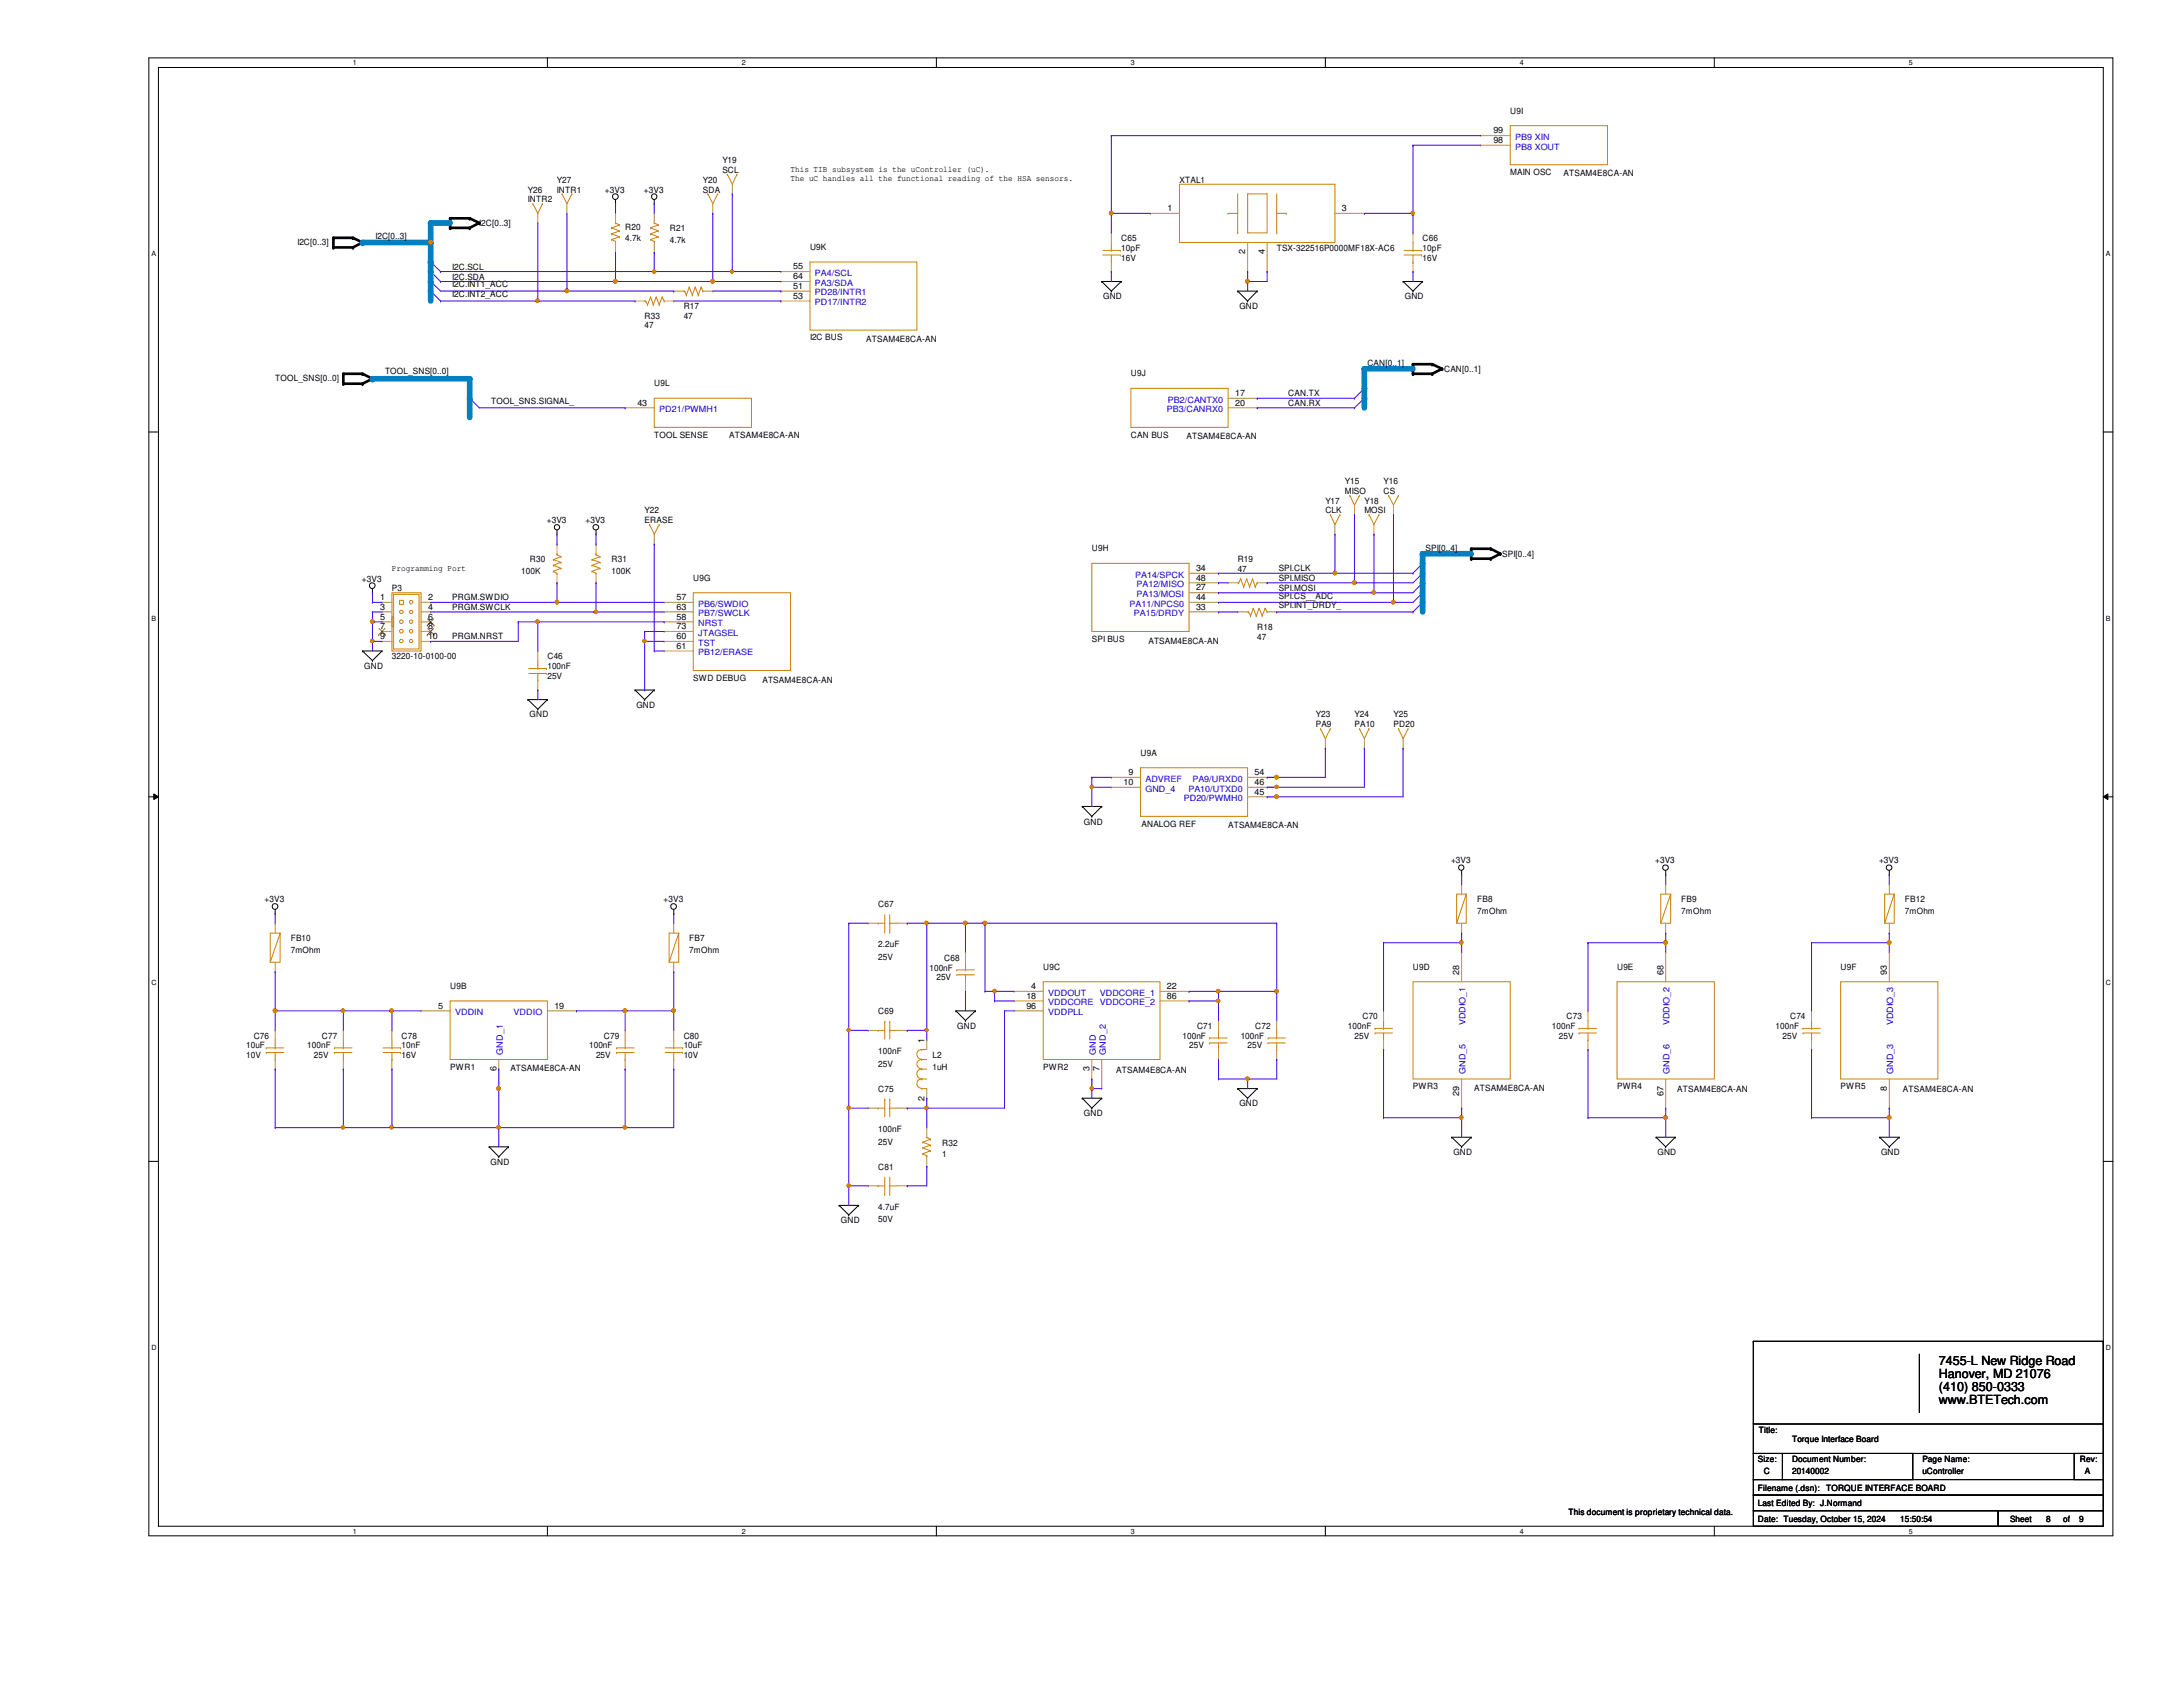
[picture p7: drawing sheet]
<svg xmlns="http://www.w3.org/2000/svg" width="279mm" height="216mm" viewBox="0 0 279 216" stroke-linecap="round" stroke-linejoin="round" font-family="sans-serif">
<defs><g id="words">
<g font-size="1.6">
<text x="248.2" y="174.8">7455-L New Ridge Road</text>
<text x="248.2" y="176.4">Hanover, MD 21076</text>
<text x="248.2" y="178.1">(410) 850-0333</text>
<text x="248.2" y="179.7">www.BTETech.com</text>
</g>
<g font-size="1.1">
<text x="191.1" y="17.1">99</text>
<text x="193.3" y="14.6">U9I</text>
<text x="71.3" y="23.4">Y27</text>
<text x="90" y="23.4">Y20</text>
<text x="92.5" y="20.9">Y19</text>
<text x="92.5" y="22.1">SCL</text>
<text x="101.2" y="22">This TIB subsystem is the uController (uC).</text>
<text x="101.2" y="23.1">The uC handles all the functional reading of the HSA sensors.</text>
<text x="151" y="23.4">XTAL1</text>
<text x="191.1" y="18.3">98</text>
<text x="193.3" y="22.4">MAIN OSC</text>
<text x="200.1" y="22.5">ATSAM4E8CA-AN</text>
<text x="61.3" y="28.9">I2C[0..3]</text>
<text x="67.6" y="24.6">Y26</text>
<text x="67.6" y="25.9">INTR2</text>
<text x="71.3" y="24.6">INTR1</text>
<text x="77.4" y="24.6">+3V3</text>
<text x="80" y="29.4">R20</text>
<text x="82.4" y="24.6">+3V3</text>
<text x="85.7" y="29.6">R21</text>
<text x="90" y="24.6">SDA</text>
<text x="149.4" y="27">1</text>
<text x="171.7" y="27">3</text>
<text x="38.1" y="31.4">I2C[0..3]</text>
<text x="48" y="30.6">I2C[0..3]</text>
<text x="57.9" y="34.5">I2C.SCL</text>
<text x="57.9" y="35.8">I2C.SDA</text>
<text x="80" y="30.9">4.7k</text>
<text x="85.7" y="31.1">4.7k</text>
<text x="101.5" y="34.5">55</text>
<text x="101.5" y="35.7">64</text>
<text x="103.7" y="32">U9K</text>
<text x="143.5" y="30.9">C65</text>
<text x="143.5" y="32.1">10pF</text>
<text x="143.5" y="33.4">16V</text>
<text x="159.4" y="32.6" transform="rotate(-90 159.4 32.6)">2</text>
<text x="161.9" y="32.6" transform="rotate(-90 161.9 32.6)">4</text>
<text x="163.4" y="32.1">TSX-322516P0000MF18X-AC6</text>
<text x="182.1" y="30.9">C66</text>
<text x="182.1" y="32.1">10pF</text>
<text x="182.1" y="33.4">16V</text>
<text x="57.9" y="36.8">I2C.INT1_ACC</text>
<text x="57.9" y="38.1">I2C.INT2_ACC</text>
<text x="82.5" y="40.8">R33</text>
<text x="87.5" y="39.6">R17</text>
<text x="87.5" y="40.8">47</text>
<text x="101.5" y="37">51</text>
<text x="101.5" y="38.2">53</text>
<text x="141.2" y="38.3">GND</text>
<text x="158.6" y="39.6">GND</text>
<text x="179.8" y="38.3">GND</text>
<text x="49.3" y="47.9">TOOL_SNS[0..0]</text>
<text x="82.5" y="42">47</text>
<text x="103.7" y="43.6">I2C BUS</text>
<text x="110.9" y="43.8">ATSAM4E8CA-AN</text>
<text x="175" y="46.8">CAN[0..1]</text>
<text x="184.8" y="47.7">CAN[0..1]</text>
<text x="35.2" y="48.8">TOOL_SNS[0..0]</text>
<text x="62.9" y="51.7">TOOL_SNS.SIGNAL_</text>
<text x="81.6" y="51.9">43</text>
<text x="83.7" y="49.4">U9L</text>
<text x="144.7" y="48.1">U9J</text>
<text x="158.1" y="50.7">17</text>
<text x="158.1" y="51.9">20</text>
<text x="164.9" y="50.7">CAN.TX</text>
<text x="164.9" y="51.9">CAN.RX</text>
<text x="83.7" y="56">TOOL SENSE</text>
<text x="93.3" y="56">ATSAM4E8CA-AN</text>
<text x="144.7" y="56">CAN BUS</text>
<text x="151.8" y="56.1">ATSAM4E8CA-AN</text>
<text x="82.5" y="65.7">Y22</text>
<text x="169.6" y="64.5">Y17</text>
<text x="169.6" y="65.7">CLK</text>
<text x="172.1" y="62">Y15</text>
<text x="172.1" y="63.2">MISO</text>
<text x="174.6" y="64.5">Y18</text>
<text x="174.6" y="65.7">MOSI</text>
<text x="177.1" y="62">Y16</text>
<text x="177.1" y="63.2">CS</text>
<text x="67.8" y="71.9">R30</text>
<text x="70" y="66.9">+3V3</text>
<text x="74.9" y="66.9">+3V3</text>
<text x="78.3" y="71.9">R31</text>
<text x="82.5" y="66.9">ERASE</text>
<text x="139.7" y="70.6">U9H</text>
<text x="158.4" y="71.9">R19</text>
<text x="182.5" y="70.5">SPI[0..4]</text>
<text x="192.3" y="71.3">SPI[0..4]</text>
<text x="46.3" y="74.4">+3V3</text>
<text x="48.6" y="76.8">1</text>
<text x="50.2" y="73">Programming Port</text>
<text x="50.2" y="75.6">P3</text>
<text x="54.8" y="76.8">2</text>
<text x="57.9" y="76.8">PRGM.SWDIO</text>
<text x="66.7" y="73.4">100K</text>
<text x="78.3" y="73.4">100K</text>
<text x="86.6" y="76.8">57</text>
<text x="88.7" y="74.3">U9G</text>
<text x="153.1" y="73.1">34</text>
<text x="153.1" y="74.3">48</text>
<text x="153.1" y="75.6">27</text>
<text x="153.1" y="76.8">44</text>
<text x="158.4" y="73.2">47</text>
<text x="163.7" y="74.3">SPI.MISO</text>
<text x="163.7" y="76.6">SPI.CS__ADC</text>
<text x="163.7" y="77.9">SPI.INT_DRDY_</text>
<text x="163.7" y="73.1">SPI.CLK</text>
<text x="163.7" y="75.6">SPI.MOSI</text>
<text x="48.6" y="78">3</text>
<text x="48.6" y="79.3">5</text>
<text x="48.6" y="80.5">7</text>
<text x="48.6" y="81.8">9</text>
<text x="54.8" y="78">4</text>
<text x="54.8" y="79.3">6</text>
<text x="54.8" y="80.5">8</text>
<text x="54.8" y="81.8">10</text>
<text x="57.9" y="78.1">PRGM.SWCLK</text>
<text x="57.9" y="81.8">PRGM.NRST</text>
<text x="86.6" y="78">63</text>
<text x="86.6" y="79.3">58</text>
<text x="86.6" y="80.5">73</text>
<text x="86.6" y="81.8">60</text>
<text x="86.6" y="83">61</text>
<text x="139.7" y="82.1">SPI BUS</text>
<text x="147" y="82.4">ATSAM4E8CA-AN</text>
<text x="153.1" y="78">33</text>
<text x="160.9" y="80.6">R18</text>
<text x="160.9" y="81.9">47</text>
<text x="46.6" y="85.6">GND</text>
<text x="50.2" y="84.4">3220-10-0100-00</text>
<text x="70.1" y="84.4">C46</text>
<text x="70.1" y="85.6">100nF</text>
<text x="70.1" y="86.9">25V</text>
<text x="88.7" y="87.1">SWD DEBUG</text>
<text x="97.6" y="87.4">ATSAM4E8CA-AN</text>
<text x="67.8" y="91.8">GND</text>
<text x="81.4" y="90.6">GND</text>
<text x="168.4" y="91.8">Y23</text>
<text x="168.4" y="93.1">PA9</text>
<text x="173.4" y="91.8">Y24</text>
<text x="173.4" y="93.1">PA10</text>
<text x="178.4" y="91.8">Y25</text>
<text x="178.4" y="93.1">PD20</text>
<text x="143.8" y="100.5">10</text>
<text x="144.4" y="99.2">9</text>
<text x="146" y="96.7">U9A</text>
<text x="160.6" y="99.2">54</text>
<text x="160.6" y="100.5">46</text>
<text x="160.6" y="101.7">45</text>
<text x="138.7" y="105.5">GND</text>
<text x="146.1" y="105.8">ANALOG REF</text>
<text x="157.2" y="105.9">ATSAM4E8CA-AN</text>
<text x="185.7" y="110.5">+3V3</text>
<text x="211.8" y="110.5">+3V3</text>
<text x="240.5" y="110.5">+3V3</text>
<text x="33.9" y="115.5">+3V3</text>
<text x="84.9" y="115.5">+3V3</text>
<text x="112.4" y="116.1">C67</text>
<text x="189.1" y="115.5">FB8</text>
<text x="189.1" y="117">7mOhm</text>
<text x="215.2" y="115.5">FB9</text>
<text x="215.2" y="117">7mOhm</text>
<text x="243.8" y="115.5">FB12</text>
<text x="243.8" y="117">7mOhm</text>
<text x="37.2" y="120.5">FB10</text>
<text x="37.2" y="122">7mOhm</text>
<text x="88.2" y="120.5">FB7</text>
<text x="88.2" y="122">7mOhm</text>
<text x="112.4" y="121.2">2.2uF</text>
<text x="112.4" y="122.8">25V</text>
<text x="119" y="124.2">100nF</text>
<text x="119.8" y="125.4">25V</text>
<text x="120.9" y="122.9">C68</text>
<text x="133.5" y="124.1">U9C</text>
<text x="180.8" y="124.1">U9D</text>
<text x="186.8" y="124.8" transform="rotate(-90 186.8 124.8)">28</text>
<text x="207" y="124.1">U9E</text>
<text x="212.9" y="124.8" transform="rotate(-90 212.9 124.8)">68</text>
<text x="235.6" y="124.1">U9F</text>
<text x="241.5" y="124.8" transform="rotate(-90 241.5 124.8)">93</text>
<text x="56.1" y="129.1">5</text>
<text x="57.6" y="126.6">U9B</text>
<text x="71" y="129.1">19</text>
<text x="112.4" y="129.8">C69</text>
<text x="122.5" y="131.7">GND</text>
<text x="131.4" y="127.8">18</text>
<text x="131.4" y="129.1">96</text>
<text x="132" y="126.6">4</text>
<text x="149.4" y="126.6">22</text>
<text x="149.4" y="127.8">86</text>
<text x="153.2" y="131.7">C71</text>
<text x="160.7" y="131.7">C72</text>
<text x="172.5" y="131.7">100nF</text>
<text x="174.4" y="130.4">C70</text>
<text x="198.6" y="131.7">100nF</text>
<text x="200.5" y="130.4">C73</text>
<text x="227.2" y="131.7">100nF</text>
<text x="229.1" y="130.4">C74</text>
<text x="31.5" y="134.2">10uF</text>
<text x="31.5" y="135.4">10V</text>
<text x="32.5" y="132.9">C76</text>
<text x="39.3" y="134.2">100nF</text>
<text x="40.2" y="135.4">25V</text>
<text x="41.2" y="132.9">C77</text>
<text x="51.4" y="132.9">C78</text>
<text x="51.4" y="134.2">10nF</text>
<text x="51.4" y="135.4">16V</text>
<text x="57.6" y="136.9">PWR1</text>
<text x="63.5" y="137.1" transform="rotate(-90 63.5 137.1)">6</text>
<text x="65.3" y="137">ATSAM4E8CA-AN</text>
<text x="75.4" y="134.2">100nF</text>
<text x="76.3" y="135.4">25V</text>
<text x="77.3" y="132.9">C79</text>
<text x="87.5" y="132.9">C80</text>
<text x="87.5" y="134.2">10uF</text>
<text x="87.5" y="135.4">10V</text>
<text x="112.4" y="134.9">100nF</text>
<text x="112.4" y="136.5">25V</text>
<text x="118.3" y="133.4" transform="rotate(-90 118.3 133.4)">1</text>
<text x="119.3" y="136.9">1uH</text>
<text x="119.3" y="135.4">L2</text>
<text x="133.5" y="136.9">PWR2</text>
<text x="139.4" y="137.1" transform="rotate(-90 139.4 137.1)">3</text>
<text x="140.7" y="137.1" transform="rotate(-90 140.7 137.1)">7</text>
<text x="142.9" y="137.3">ATSAM4E8CA-AN</text>
<text x="151.3" y="132.9">100nF</text>
<text x="152.2" y="134.2">25V</text>
<text x="158.8" y="132.9">100nF</text>
<text x="159.7" y="134.2">25V</text>
<text x="173.4" y="132.9">25V</text>
<text x="199.5" y="132.9">25V</text>
<text x="228.1" y="132.9">25V</text>
<text x="112.4" y="139.7">C75</text>
<text x="118.3" y="140.8" transform="rotate(-90 118.3 140.8)">2</text>
<text x="138.7" y="142.9">GND</text>
<text x="158.6" y="141.6">GND</text>
<text x="180.8" y="139.4">PWR3</text>
<text x="186.8" y="140.2" transform="rotate(-90 186.8 140.2)">29</text>
<text x="188.7" y="139.6">ATSAM4E8CA-AN</text>
<text x="207" y="139.4">PWR4</text>
<text x="212.9" y="140.2" transform="rotate(-90 212.9 140.2)">67</text>
<text x="214.7" y="139.7">ATSAM4E8CA-AN</text>
<text x="235.6" y="139.4">PWR5</text>
<text x="241.5" y="139.6" transform="rotate(-90 241.5 139.6)">8</text>
<text x="243.5" y="139.7">ATSAM4E8CA-AN</text>
<text x="62.8" y="149.1">GND</text>
<text x="112.4" y="149.7">C81</text>
<text x="112.4" y="144.9">100nF</text>
<text x="112.4" y="146.5">25V</text>
<text x="120.6" y="146.6">R32</text>
<text x="120.6" y="148.1">1</text>
<text x="186" y="147.8">GND</text>
<text x="212.1" y="147.8">GND</text>
<text x="240.7" y="147.8">GND</text>
<text x="112.4" y="154.8">4.7uF</text>
<text x="107.6" y="156.5">GND</text>
<text x="112.4" y="156.4">50V</text>
<text x="225.1" y="183.4">Title:</text>
<text x="229.4" y="184.6">Torque Interface Board</text>
<text x="225" y="187.2">Size:</text>
<text x="225" y="190.8">Filename (.dsn):</text>
<text x="225.8" y="188.7">C</text>
<text x="229.4" y="188.7">20140002</text>
<text x="229.4" y="187.2">Document Number:</text>
<text x="233.7" y="190.8">TORQUE INTERFACE BOARD</text>
<text x="246" y="188.7">uController</text>
<text x="246" y="187.2">Page Name:</text>
<text x="266.2" y="187.2">Rev:</text>
<text x="266.8" y="188.7">A</text>
<text x="200.7" y="193.9">This document is proprietary technical data.</text>
<text x="225" y="194.8">Date: Tuesday, October 15, 2024</text>
<text x="225" y="192.8">Last Edited By: J.Normand</text>
<text x="243.2" y="194.8">15:50:54</text>
<text x="257.3" y="194.8">Sheet</text>
<text x="261.9" y="194.8">8</text>
<text x="264.1" y="194.8">of</text>
<text x="266.1" y="194.8">9</text>
</g>
<g font-size="1.1" fill="#00c">
<text x="193.9" y="17.9">PB9 XIN</text>
<text x="193.9" y="19.1">PB8 XOUT</text>
<text x="104.3" y="35.3">PA4/SCL</text>
<text x="104.3" y="36.6">PA3/SDA</text>
<text x="104.3" y="37.8">PD28/INTR1</text>
<text x="104.3" y="39.1">PD17/INTR2</text>
<text x="84.4" y="52.7">PD21/PWMH1</text>
<text x="149.4" y="52.7">PB3/CANRX0</text>
<text x="149.5" y="51.5">PB2/CANTX0</text>
<text x="89.4" y="77.6">PB6/SWDIO</text>
<text x="144.6" y="77.6">PA11/NPCS0</text>
<text x="145.3" y="73.9">PA14/SPCK</text>
<text x="145.5" y="75.1">PA12/MISO</text>
<text x="145.5" y="76.4">PA13/MOSI</text>
<text x="89.4" y="78.9">PB7/SWCLK</text>
<text x="89.4" y="80.1">NRST</text>
<text x="89.4" y="81.4">JTAGSEL</text>
<text x="89.4" y="82.6">TST</text>
<text x="89.4" y="83.9">PB12/ERASE</text>
<text x="145.1" y="78.9">PA15/DRDY</text>
<text x="146.6" y="100">ADVREF</text>
<text x="146.6" y="101.3">GND_4</text>
<text x="152.1" y="101.3">PA10/UTXD0</text>
<text x="152.6" y="100">PA9/URXD0</text>
<text x="151.5" y="102.5">PD20/PWMH0</text>
<text x="58.3" y="129.9">VDDIN</text>
<text x="65.7" y="129.9">VDDIO</text>
<text x="134.2" y="127.4">VDDOUT</text>
<text x="134.2" y="128.7">VDDCORE</text>
<text x="134.2" y="129.9">VDDPLL</text>
<text x="140.8" y="127.4">VDDCORE_1</text>
<text x="140.8" y="128.7">VDDCORE_2</text>
<text x="187.6" y="131.2" transform="rotate(-90 187.6 131.2)">VDDIO_1</text>
<text x="213.7" y="131.2" transform="rotate(-90 213.7 131.2)">VDDIO_2</text>
<text x="242.3" y="131.2" transform="rotate(-90 242.3 131.2)">VDDIO_3</text>
<text x="64.3" y="135" transform="rotate(-90 64.3 135)">GND_1</text>
<text x="140.3" y="135" transform="rotate(-90 140.3 135)">GND</text>
<text x="141.5" y="135" transform="rotate(-90 141.5 135)">GND_2</text>
<text x="187.6" y="137.5" transform="rotate(-90 187.6 137.5)">GND_5</text>
<text x="213.7" y="137.5" transform="rotate(-90 213.7 137.5)">GND_6</text>
<text x="242.3" y="137.5" transform="rotate(-90 242.3 137.5)">GND_3</text>
</g>
<g font-size=".9">
<text x="45.2" y="8.3">1</text>
<text x="95" y="8.3">2</text>
<text x="144.7" y="8.3">3</text>
<text x="194.5" y="8.3">4</text>
<text x="244.3" y="8.3">5</text>
<text x="19.4" y="32.8">A</text>
<text x="269.5" y="32.8">A</text>
<text x="19.4" y="79.4">B</text>
<text x="269.5" y="79.4">B</text>
<text x="19.4" y="126.1">C</text>
<text x="269.5" y="126.1">C</text>
<text x="19.4" y="172.8">D</text>
<text x="269.5" y="172.8">D</text>
<text x="45.2" y="196.3">1</text>
<text x="95" y="196.3">2</text>
<text x="144.7" y="196.3">3</text>
<text x="194.5" y="196.3">4</text>
<text x="244.3" y="196.3">5</text>
</g>
</g></defs>
<path d="M19.1 7.4h251.3v189.2h-251.3zM20.3 8.6h248.9v186.7h-248.9z" fill="none" stroke="#000" stroke-width=".13"/>
<g fill="#fff">
<path d="M45.2 7.5h.5v1.1h-.5z"/>
<path d="M45.2 195.5h.5v1h-.5z"/>
</g>
<path d="M70.1 7.4v1.2M70.1 195.3v1.3" fill="none" stroke="#000" stroke-width=".13"/>
<g fill="#fff">
<path d="M95 7.5h.5v1.1h-.5z"/>
<path d="M95 195.5h.5v1h-.5z"/>
</g>
<path d="M119.8 7.4v1.2M119.8 195.3v1.3" fill="none" stroke="#000" stroke-width=".13"/>
<g fill="#fff">
<path d="M144.7 7.5h.5v1.1h-.5z"/>
<path d="M144.7 195.5h.5v1h-.5z"/>
</g>
<path d="M169.6 7.4v1.2M169.6 195.3v1.3" fill="none" stroke="#000" stroke-width=".13"/>
<g fill="#fff">
<path d="M194.5 7.5h.5v1.1h-.5z"/>
<path d="M194.5 195.5h.5v1h-.5z"/>
</g>
<path d="M219.4 7.4v1.2M219.4 195.3v1.3" fill="none" stroke="#000" stroke-width=".13"/>
<g fill="#fff">
<path d="M244.3 7.5h.5v1.1h-.5z"/>
<path d="M244.3 195.5h.5v1h-.5z"/>
<path d="M19.4 32h.5v1h-.5z"/>
<path d="M269.5 32h.6v1h-.6z"/>
<path d="M19.4 78.6h.6v1h-.6z"/>
<path d="M269.5 78.6h.6v1h-.6z"/>
</g>
<path d="M19.1 55.3h1.2M269.2 55.3h1.2" fill="none" stroke="#000" stroke-width=".13"/>
<g fill="#fff">
<path d="M19.4 125.3h.6v1h-.6z"/>
<path d="M269.5 125.3h.7v1h-.7z"/>
</g>
<path d="M19.1 102h1.2M19.7 101.6l.6 .4-.6 .3zM269.2 102l.6-.4v.7zM269.2 102h1.2" fill="none" stroke="#000" stroke-width=".13"/>
<path d="M19.7 101.6l.6 .4-.6 .3zM269.2 102l.6-.4v.7z" fill="#000"/>
<g fill="#fff">
<path d="M19.4 172h.6v1h-.6z"/>
<path d="M269.5 172h.7v1h-.7z"/>
</g>
<g fill="none" stroke="#000" stroke-width=".13">
<path d="M78.8 26.1h.1M78.8 25.6v.5M83.7 26.1h.1M83.7 25.6v.5M141 36h.1M141 36h2.5M141 36l1.2 1.3M142.2 37.3h.1M143.5 36h.1M143.5 36l-1.3 1.3M158.4 37.3h.1M158.4 37.3h2.5"/>
<path d="M158.4 37.3l1.3 1.2M159.7 38.5h.1M160.9 37.3h.1M160.9 37.3l-1.2 1.2M179.6 36h.1M179.6 36h2.5M179.6 36l1.2 1.3M180.8 37.3h.1M182.1 36h.1M182.1 36l-1.3 1.3M47.7 75.9h.1M47.7 75.4v.5"/>
<path d="M71.3 68.4h.1M71.3 67.9v.5M76.3 68.4h.1M76.3 67.9v.5M46.4 83.3h.1M46.4 83.3h2.5M46.4 83.3l1.3 1.2M47.7 84.5h.1M48.9 83.3h.1M48.9 83.3l-1.2 1.2M67.6 89.5h.1M67.6 89.5h2.5"/>
<path d="M67.6 89.5l1.2 1.3M68.8 90.8h.1M70.1 89.5h.1M70.1 89.5l-1.3 1.3M81.3 88.3h.1M81.3 88.3h2.4M81.3 88.3l1.2 1.2M82.5 89.5h.1M83.7 88.3h.1M83.7 88.3l-1.2 1.2M35.2 116.9h.1M35.2 116.4v.5"/>
<path d="M86.2 116.9h.1M86.2 116.4v.5M138.5 103.2h.1M138.5 103.2h2.5M138.5 103.2l1.2 1.3M139.7 104.5h.1M141 103.2h.1M141 103.2l-1.3 1.3M187.1 111.9h.1M187.1 111.4v.5M213.2 111.9h.1M213.2 111.4v.5"/>
<path d="M241.8 111.9h.1M241.8 111.4v.5M122.3 129.4h.1M122.3 129.4h2.5M122.3 129.4l1.3 1.2M123.6 130.6h.1M124.8 129.4h.1M124.8 129.4l-1.2 1.2M158.4 139.3h.1M158.4 139.3h2.5M158.4 139.3l1.3 1.2M160.9 139.3h.1"/>
<path d="M160.9 139.3l-1.2 1.2M19.1 148.6h1.2M62.6 146.8h.1M62.6 146.8h2.5M62.6 146.8l1.2 1.2M63.8 148h.1M65.1 146.8h.1M65.1 146.8l-1.3 1.2M107.4 154.3h.1M107.4 154.3h2.5M107.4 154.3l1.2 1.2M108.6 155.5h.1"/>
<path d="M109.9 154.3h.1M109.9 154.3l-1.3 1.2M138.5 140.5h.1M138.5 140.5h2.5M138.5 140.5l1.2 1.3M139.7 141.8h.1M141 140.5h.1M141 140.5l-1.3 1.3M159.7 140.5h.1M185.8 145.5h.1M185.8 145.5h2.5M185.8 145.5l1.3 1.3"/>
<path d="M187.1 146.8h.1M188.3 145.5h.1M188.3 145.5l-1.2 1.3M212 145.5h.1M212 145.5h2.4M212 145.5l1.2 1.3M213.2 146.8h.1M214.4 145.5h.1M214.4 145.5l-1.2 1.3M240.6 145.5h.1M240.6 145.5h2.5M240.6 145.5l1.2 1.3"/>
<path d="M241.8 146.8h.1M243.1 145.5h.1M243.1 145.5l-1.3 1.3M269.2 148.6h1.2M224.4 171.7h.1M224.4 171.7v10.5M224.4 171.7h44.8M245.7 173.3v7.3M269.2 171.7h.1M269.2 171.8v10.4M224.4 182.2h44.8v3.8h-44.8zM224.4 186h3.7v3.4h-3.7z"/>
<path d="M224.4 189.4h44.8v1.9h-44.8zM224.4 191.3h44.8v2h-44.8zM224.4 193.3h31.3v2h-31.3zM228.1 186h16.7v3.4h-16.7zM245.7 180.6h.1M255.7 193.3h13.5v2h-13.5zM265.5 186h3.7v3.4h-3.7zM269.2 182.2h.1"/>
<circle cx="78.8" cy="25.2" r=".37"/>
<circle cx="83.7" cy="25.2" r=".35"/>
<circle cx="47.6" cy="74.9" r=".37"/>
<circle cx="71.3" cy="67.5" r=".34"/>
<circle cx="76.3" cy="67.5" r=".36"/>
<circle cx="35.2" cy="116" r=".37"/>
<circle cx="86.2" cy="116" r=".37"/>
<circle cx="187" cy="111" r=".34"/>
<circle cx="213.2" cy="111" r=".36"/>
<circle cx="241.8" cy="111" r=".36"/>
</g>
<path d="M42.7 30.4h2.5l1.2 .6-1.2 .7h-2.5zM57.6 27.9h2.5l1.2 .6-1.2 .7h-2.5zM43.9 47.8h2.5l1.3 .7-1.3 .6h-2.5zM180.8 46.6h2.5l1.3 .6-1.3 .6h-2.5zM188.3 70.2h2.5l1.2 .7-1.2 .6h-2.5z" fill="none" stroke="#000" stroke-width=".34"/>
<g fill="#000">
<circle cx="42.7" cy="31.7" r=".17"/>
<circle cx="42.7" cy="30.4" r=".17"/>
<circle cx="45.2" cy="30.4" r=".17"/>
<circle cx="45.2" cy="31.7" r=".17"/>
<circle cx="46.4" cy="31" r=".17"/>
<circle cx="57.6" cy="27.9" r=".17"/>
<circle cx="57.6" cy="29.2" r=".17"/>
<circle cx="60.1" cy="29.2" r=".17"/>
<circle cx="60.1" cy="27.9" r=".17"/>
<circle cx="61.3" cy="28.5" r=".17"/>
<circle cx="43.9" cy="49.1" r=".17"/>
<circle cx="43.9" cy="47.8" r=".17"/>
<circle cx="46.4" cy="49.1" r=".17"/>
<circle cx="46.4" cy="47.8" r=".17"/>
<circle cx="47.7" cy="48.5" r=".17"/>
<circle cx="180.8" cy="46.6" r=".17"/>
<circle cx="180.8" cy="47.8" r=".17"/>
<circle cx="183.3" cy="47.8" r=".17"/>
<circle cx="183.3" cy="46.6" r=".17"/>
<circle cx="184.6" cy="47.2" r=".17"/>
<circle cx="188.3" cy="71.5" r=".17"/>
<circle cx="188.3" cy="70.2" r=".17"/>
<circle cx="190.8" cy="71.5" r=".17"/>
<circle cx="190.8" cy="70.2" r=".17"/>
<circle cx="192" cy="70.9" r=".17"/>
</g>
<g fill="none" stroke="#4200ff" stroke-width=".13">
<path d="M55.1 33.5h.1M55.1 34.8h.1M55.1 36h.1M55.1 33.5l1.3 1.3M55.1 34.8l1.3 1.2M55.1 36l1.3 1.3M55.1 37.3l1.3 1.2M56.4 38.5h.1M56.4 34.8h.1M56.4 34.8h37.3M78.8 26.1h.1M78.8 36h.1"/>
<path d="M78.8 32.3h.1M78.8 26.1v1.2M78.8 32.3v3.7M78.8 36h12.4M83.7 26.1h.1M83.7 34.8h.1M83.7 32.3h.1M83.7 26.1v1.2M83.7 32.3v2.5M60.1 51h.1M60.1 51l1.2 1.2M173.4 51h.1"/>
<path d="M173.4 52.2h.1M174.6 49.7l-1.2 1.3M174.6 51l-1.2 1.2M180.8 78.3h.1M180.8 73.4h.1M182.1 73.4h.1M182.1 74.6h.1M182.1 75.9h.1M182.1 73.4l-1.3 1.2M182.1 74.6l-1.3 1.3M182.1 75.9l-1.3 1.2M182.1 77.1l-1.3 1.2"/>
<path d="M182.1 72.1l-1.3 1.3"/>
</g>
<g fill="none" stroke="#cc8006" stroke-width=".13">
<path d="M193.3 16.1h12.4v5h-12.4zM68.2 26.1h.1M68.2 26.1l.6 1.2 .6-1.2M69.4 26.1h.1M71.9 24.8h.1M71.9 24.8l.7 1.3 .6-1.3M73.2 24.8h.1M78.3 30.6h.1M78.3 29.9h.1M78.3 29.2h.1M78.3 30.6l.5 .3M78.3 29.9l1 .4"/>
<path d="M78.3 29.2l1 .3M78.8 28.5h.1M78.8 30.9h.1M78.8 28.5l.5 .3M78.8 30.9v.1M79.3 30.3h.1M79.3 29.5h.1M79.3 28.8h.1M79.3 30.3l-1 .3M79.3 29.5l-1 .4M79.3 28.8l-1 .4M82.5 38.5h.1"/>
<path d="M82.6 38.5h.1M82.6 38.5l.3 .5M82.9 39h.1M83.3 30.6h.1M83.3 29.9h.1M83.3 29.2h.1M83.3 38h.1M83.3 30.6l.4 .3M83.3 29.9l.9 .4M83.3 29.2l.9 .3M83.3 38l-.4 1M83.3 38l.3 1"/>
<path d="M83.6 39h.1M83.7 28.5h.1M83.7 30.9h.1M83.7 28.5l.5 .3M83.7 30.9v.1M84 38h.1M84 38l-.4 1M84 38l.4 1M84.2 30.3h.1M84.2 29.5h.1M84.2 28.8h.1M84.2 30.3l-.9 .3"/>
<path d="M84.2 29.5l-.9 .4M84.2 28.8l-.9 .4M84.4 39h.1M84.8 38h.1M84.8 38l-.4 1M84.8 38l.2 .5M85 38.5h.1M87.5 37.3h.1M87.6 37.3h.1M87.6 37.3l.2 .5M87.8 37.8h.1M88.2 36.7h.1"/>
<path d="M88.2 36.7l-.4 1.1M88.2 36.7l.4 1.1M88.6 37.8h.1M89 36.7h.1M89 36.7l-.4 1.1M89 36.7l.4 1.1M89.4 37.8h.1M89.7 36.7h.1M89.7 36.7l-.3 1.1M89.7 36.7l.3 .6M90 37.3h.1M90.6 24.8h.1"/>
<path d="M90.6 24.8l.6 1.3 .7-1.3M91.9 24.8h.1M93.1 22.3h.1M93.1 22.3l.6 1.3 .6-1.3M94.3 22.3h.1M103.7 33.5h13.6v8.7h-13.6zM141.1 32.6h2.3M141.1 32h2.3M142.2 33.5h.1M142.2 32h.1M142.2 31v1M142.2 32.6v.9"/>
<path d="M143.4 32.6h.1M143.4 32h.1M151 23.6h19.9v7.4h-19.9zM157.2 27.3h.1M157.2 27.3h1.2M158.4 29.8h.1M158.4 24.8v5M159.7 24.8h2.5v5h-2.5zM163.4 29.8h.1M163.4 24.8v5M163.4 27.3h1.2M164.6 27.3h.1"/>
<path d="M179.7 32.6h2.2M179.7 32h2.2M180.8 33.5h.1M180.8 32h.1M180.8 31v1M180.8 32.6v.9M181.9 32.6h.1M181.9 32h.1M83.7 51h12.5v3.7h-12.5zM144.7 49.7h12.5v5h-12.5zM50.2 75.9h3.7v7.4h-3.7zM50.2 79h.2v1.2h-.2z"/>
<path d="M50.4 76.1h3.2v7h-3.2zM51.1 76.8h.5v.5h-.5zM51.2 78.2h.3l.1 .1-.1 .2h-.1h-.2zM51.2 79.4h.3l.1 .1-.1 .2-.1 .1-.2-.1zM52.5 76.9h.3v.1v.2l-.2 .1-.1-.1zM52.5 78.2h.3v.1v.2h-.2h-.1zM52.5 79.4h.3v.1v.2l-.2 .1-.1-.1zM70.8 71.6h.1M70.8 72.3h.1M70.8 73.1h.1M70.8 71.6l1 .4M70.8 72.3l1 .4"/>
<path d="M70.8 73.1l.5 .3M71.3 73.4h.1M71.3 71h.1M71.3 71l.5 .2M71.3 70.9v.1M71.8 71.2h.1M71.8 72h.1M71.8 72.7h.1M71.8 71.2l-1 .4M71.8 72l-1 .3M71.8 72.7l-1 .4M75.8 71.6h.1"/>
<path d="M75.8 72.3h.1M75.8 73.1h.1M75.8 71.6l1 .4M75.8 72.3l1 .4M75.8 73.1l.5 .3M76.3 73.4h.1M76.3 71h.1M76.3 71l.5 .2M76.3 70.9v.1M76.8 71.2h.1M76.8 72h.1M76.8 72.7h.1"/>
<path d="M76.8 71.2l-1 .4M76.8 72l-1 .3M76.8 72.7l-1 .4M83.1 67.1h.1M83.1 67.1l.6 1.3 .7-1.3M84.4 67.1h.1M88.7 75.9h12.5v9.9h-12.5zM139.7 72.1h12.5v8.7h-12.5zM158.4 74.6h.1M158.5 74.6h.1M158.8 74.1h.1M158.8 74.1l-.3 .5"/>
<path d="M158.8 74.1l.4 1M159.2 75.1h.1M159.6 74.1h.1M159.6 74.1l-.4 1M159.6 74.1l.3 1M159.7 78.3h.1M159.8 78.3h.1M159.8 78.3l.3 .5M159.9 75.1h.1M160.1 78.8h.1M160.3 74.1h.1M160.3 74.1l-.4 1"/>
<path d="M160.3 74.1l.4 1M160.4 77.9h.1M160.4 77.9l-.3 .9M160.4 77.9l.4 .9M160.7 75.1h.1M160.8 78.8h.1M160.9 74.6h.1M160.9 74.6l-.2 .5M161.2 77.9h.1M161.2 77.9l-.4 .9M161.2 77.9l.3 .9M161.5 78.8h.1"/>
<path d="M161.9 77.9h.1M161.9 77.9l-.4 .9M161.9 77.9l.3 .4M162.2 78.3h.1M170.3 65.9h.1M170.3 65.9l.6 1.2 .6-1.2M171.5 65.9h.1M172.8 63.4h.1M172.8 63.4l.6 1.2 .6-1.2M174 63.4h.1M175.2 65.9h.1M175.2 65.9l.7 1.2 .6-1.2"/>
<path d="M176.5 65.9h.1M177.7 63.4h.1M177.7 63.4l.7 1.2 .6-1.2M179 63.4h.1M51.2 80.6h.3l.1 .2-.1 .1-.1 .1-.2-.1zM51.2 81.9h.3l.1 .1-.1 .2-.1 .1-.2-.1zM52.5 80.6h.3v.2v.1l-.2 .1-.1-.1zM52.5 81.9h.3v.1v.2l-.2 .1-.1-.1zM67.7 86.2h2.2M67.7 85.6h2.2M68.8 87h.1M68.8 85.6h.1"/>
<path d="M68.8 84.5v1.1M68.8 86.2v.8M69.9 86.2h.1M69.9 85.6h.1M146 98.3h13.7v6.2h-13.7zM169 93.3h.1M169 93.3l.6 1.2 .7-1.2M170.3 93.3h.1M174 93.3h.1M174 93.3l.6 1.2 .6-1.2M175.2 93.3h.1M179 93.3h.1"/>
<path d="M179 93.3l.6 1.2 .6-1.2M180.2 93.3h.1M34.6 119.4h1.3v3.7h-1.3zM35.9 119.4h.1M35.9 119.4l-1.3 3.7M85.6 119.4h1.3v3.7h-1.3zM86.9 119.4h.1M86.9 119.4l-1.3 3.7M112.4 118.2h.1M112.4 118.2h.8M113.2 119.3h.1M113.2 117.1v2.2"/>
<path d="M113.9 118.2h.1M113.9 119.3h.1M113.9 117.1v2.2M113.9 118.2h1M186.4 114.4h1.3v3.8h-1.3zM187.7 114.4h.1M187.7 114.4l-1.3 3.8M212.6 114.4h1.2v3.8h-1.2zM213.8 114.4h.1M213.8 114.4l-1.2 3.8M241.2 114.4h1.2v3.8h-1.2zM242.4 114.4h.1"/>
<path d="M242.4 114.4l-1.2 3.8M34.1 134.7h.1M34.1 134.1h.1M34.1 134.7h2.2M34.1 134.1h2.2M35.2 135.6h.1M35.2 134.1h.1M35.2 133.1v1M35.2 134.7v.9M42.8 134.7h.1M42.8 134.1h.1M42.8 134.7h2.2"/>
<path d="M42.8 134.1h2.2M43.9 135.6h.1M43.9 134.1h.1M43.9 133.1v1M43.9 134.7v.9M49 134.7h2.3M49 134.1h2.3M50.2 135.6h.1M50.2 134.1h.1M50.2 133.1v1M50.2 134.7v.9M51.3 134.7h.1"/>
<path d="M51.3 134.1h.1M57.6 128.1h12.5v7.5h-12.5zM78.9 134.7h.1M78.9 134.1h.1M78.9 134.7h2.3M78.9 134.1h2.3M80 135.6h.1M80 134.1h.1M80 133.1v1M80 134.7v.9M85.1 134.7h2.3M85.1 134.1h2.3"/>
<path d="M86.2 135.6h.1M86.2 134.1h.1M86.2 133.1v1M86.2 134.7v.9M87.4 134.7h.1M87.4 134.1h.1M112.4 131.9h.1M112.4 131.9h.8M113.2 130.7h.1M113.2 130.7v2.3M113.9 131.9h.1M113.9 130.7h.1"/>
<path d="M113.9 130.7v2.3M113.9 131.9h1M118 138.1h.1M118 136.8h.1M118 134.3h.1M118 139.3h.1M118 135.6h.1M118 136.8a.61 .61 0 0 0-.7 .6 .61 .61 0 0 0 .6 .6M118 138.1a.59 .59 0 0 0-.7 .6 .59 .59 0 0 0 .6 .6M118 135.6a.59 .59 0 0 0-.7 .6 .59 .59 0 0 0 .6 .6M118 134.3a.61 .61 0 0 0-.7 .6 .61 .61 0 0 0 .6 .7M118 138.1h.6"/>
<path d="M118 136.8h.6M118 134.3h.6M118 139.3h.6M118 135.6h.6M122.5 124.8h.1M122.5 124.1h.1M122.5 124.8h2.2M122.5 124.1h2.2M123.6 125.6h.1M123.6 124.1h.1M123.6 123.1v1M123.6 124.8v.8"/>
<path d="M133.5 125.6h15v10h-15zM154.8 133.5h.1M154.8 132.8h.1M154.8 133.5h2.3M154.8 132.8h2.3M156 134.3h.1M156 132.8h.1M156 131.9v.9M156 133.5v.8M162.3 133.5h.1M162.3 132.8h.1M162.3 133.5h2.2"/>
<path d="M162.3 132.8h2.2M163.4 134.3h.1M163.4 132.8h.1M163.4 131.9v.9M163.4 133.5v.8M176 132.2h.1M176 131.6h.1M176 132.2h2.2M176 131.6h2.2M177.1 133.1h.1M177.1 131.6h.1M177.1 130.6v1"/>
<path d="M177.1 132.2v.9M180.8 125.6h12.5v12.5h-12.5zM202.1 132.2h.1M202.1 131.6h.1M202.1 132.2h2.2M202.1 131.6h2.2M203.2 133.1h.1M203.2 131.6h.1M203.2 130.6v1M203.2 132.2v.9M207 125.6h12.4v12.5h-12.4zM230.8 132.2h.1"/>
<path d="M230.8 131.6h.1M230.8 132.2h2.2M230.8 131.6h2.2M231.9 133.1h.1M231.9 131.6h.1M231.9 130.6v1M231.9 132.2v.9M235.6 125.6h12.4v12.5h-12.4zM112.4 151.8h.1M112.4 141.8h.1M112.4 151.8h.8M112.4 141.8h.8"/>
<path d="M113.2 152.9h.1M113.2 140.7h.1M113.2 140.7v2.2M113.2 150.7v2.2M113.9 151.8h.1M113.9 152.9h.1M113.9 141.8h.1M113.9 140.7h.1M113.9 151.8h1M113.9 140.7v2.2M113.9 150.7v2.2M113.9 141.8h1"/>
<path d="M118.1 147.7h.1M118.1 146.9h.1M118.1 146.2h.1M118.1 147.7l.5 .2M118.1 146.9l1 .4M118.1 146.2l1 .4M118.6 145.5h.1M118.6 147.9h.1M118.6 145.5l.5 .3M118.6 147.9v.1M119.1 147.3h.1M119.1 146.6h.1"/>
<path d="M119.1 145.8h.1M119.1 147.3l-1 .4M119.1 146.6l-1 .3M119.1 145.8l-1 .4"/>
</g>
<g fill="none" stroke="#a84" stroke-width=".13">
<path d="M189.5 17.4h.1M189.5 18.6h.1M189.5 17.4h3.8M189.5 18.6h3.8M68.8 28.5h.1M68.8 27.3v1.2M72.6 27.3h.1M72.6 26.1v1.2M78.8 27.3h.1M78.8 32.3h.1M78.8 27.3v1.2M78.8 31v1.3"/>
<path d="M81.3 38.5h.1M81.3 38.5h1.2M83.7 27.3h.1M83.7 32.3h.1M83.7 27.3v1.2M83.7 31v1.3M85 38.5h1.2M86.2 37.3h.1M86.2 38.5h.1M86.2 37.3h1.3M90 37.3h1.2M91.2 37.3h.1"/>
<path d="M91.2 27.3h.1M91.2 26.1v1.2M93.7 24.8h.1M93.7 23.6v1.2M99.9 34.8h.1M99.9 36h.1M99.9 37.3h.1M99.9 38.5h.1M99.9 37.3h3.8M99.9 38.5h3.8M99.9 34.8h3.8M99.9 36h3.8"/>
<path d="M142.2 29.8h.1M142.2 34.8h.1M142.2 29.8v1.2M142.2 33.5v1.3M147.2 27.3h.1M147.2 27.3h3.8M159.7 34.8h.1M159.7 31v3.8M162.2 34.8h.1M162.2 31v3.8M170.9 27.3h3.7M174.6 27.3h.1"/>
<path d="M180.8 29.8h.1M180.8 34.8h.1M180.8 29.8v1.2M180.8 33.5v1.3M80 52.2h.1M80 52.2h3.7M157.2 52.2h3.7M157.2 51h3.7M160.9 51h.1M160.9 52.2h.1M48.9 77.1h.1M48.9 78.3h.1"/>
<path d="M48.9 79.6h.1M48.9 78.3h1.3M48.9 77.1h1.3M48.9 79.6h1.3M53.9 78.3h1.2M53.9 77.1h1.2M53.9 79.6h1.2M55.1 77.1h.1M55.1 78.3h.1M55.1 79.6h.1M71.3 74.6h.1M71.3 69.6h.1"/>
<path d="M71.3 69.6v1.3M71.3 73.4v1.2M76.3 74.6h.1M76.3 69.6h.1M76.3 69.6v1.3M76.3 73.4v1.2M83.7 69.6h.1M83.7 68.4v1.2M85 77.1h.1M85 78.3h.1M85 79.6h.1M85 78.3h3.7"/>
<path d="M85 77.1h3.7M85 79.6h3.7M152.2 78.3h3.8M152.2 73.4h3.8M152.2 74.6h3.8M152.2 75.9h3.8M152.2 77.1h3.8M156 73.4h.1M156 74.6h.1M156 75.9h.1M156 77.1h.1M156 78.3h.1"/>
<path d="M157.2 74.6h.1M157.2 74.6h1.2M158.4 78.3h.1M158.4 78.3h1.3M160.9 74.6h1.3M162.2 74.6h.1M162.2 78.3h1.2M163.4 78.3h.1M170.9 68.4h.1M170.9 67.1v1.3M173.4 65.9h.1M173.4 64.6v1.3"/>
<path d="M175.9 68.4h.1M175.9 67.1v1.3M178.4 65.9h.1M178.4 64.6v1.3M48.9 80.8h.1M48.9 82.1h.1M48.9 80.8h1.3M48.9 82.1h1.3M53.9 80.8h1.2M53.9 82.1h1.2M55.1 80.8h.1M55.1 82.1h.1"/>
<path d="M68.8 83.3h.1M68.8 88.3h.1M68.8 83.3v1.2M68.8 87v1.3M85 80.8h.1M85 82.1h.1M85 83.3h.1M85 80.8h3.7M85 82.1h3.7M85 83.3h3.7M142.2 99.5h.1M142.2 99.5h3.8"/>
<path d="M159.7 99.5h3.7M163.4 99.5h.1M169.6 95.8h.1M169.6 94.5v1.3M174.6 95.8h.1M174.6 94.5v1.3M179.6 95.8h.1M179.6 94.5v1.3M35.2 118.2h.1M35.2 118.2v1.2M86.2 118.2h.1M86.2 118.2v1.2"/>
<path d="M111.1 118.2h.1M111.1 118.2h1.3M114.9 118.2h1.2M116.1 118.2h.1M142.2 100.8h.1M142.2 100.8h3.8M159.7 100.8h3.7M159.7 102h3.7M163.4 100.8h.1M163.4 102h.1M187.1 119.4h.1M187.1 113.2h.1"/>
<path d="M187.1 113.2v1.2M187.1 118.2v1.2M213.2 119.4h.1M213.2 113.2h.1M213.2 113.2v1.2M213.2 118.2v1.2M241.8 119.4h.1M241.8 113.2h.1M241.8 113.2v1.2M241.8 118.2v1.2M35.2 131.9h.1M35.2 136.8h.1"/>
<path d="M35.2 124.4h.1M35.2 123.1v1.3M35.2 131.9v1.2M35.2 135.6v1.2M43.9 131.9h.1M43.9 136.8h.1M43.9 131.9v1.2M43.9 135.6v1.2M50.2 131.9h.1M50.2 136.8h.1M50.2 131.9v1.2M50.2 135.6v1.2"/>
<path d="M53.9 129.4h.1M53.9 129.4h3.7M63.8 139.3h.1M63.8 135.6v3.7M70.1 129.4h3.7M73.8 129.4h.1M80 131.9h.1M80 136.8h.1M80 131.9v1.2M80 135.6v1.2M86.2 131.9h.1M86.2 136.8h.1"/>
<path d="M86.2 124.4h.1M86.2 123.1v1.3M86.2 131.9v1.2M86.2 135.6v1.2M111.1 131.9h.1M111.1 131.9h1.3M114.9 131.9h1.2M116.1 131.9h.1M118.6 133.1h.1M118.6 133.1v1.2M118.6 139.3v1.2M123.6 121.9h.1"/>
<path d="M123.6 126.9h.1M123.6 121.9v1.2M123.6 125.6v1.3M129.8 126.9h.1M129.8 128.1h.1M129.8 129.4h.1M129.8 126.9h3.7M129.8 128.1h3.7M129.8 129.4h3.7M139.7 139.3h.1M139.7 135.6v3.7M141 139.3h.1"/>
<path d="M141 135.6v3.7M148.5 126.9h3.7M148.5 128.1h3.7M152.2 126.9h.1M152.2 128.1h.1M156 130.6h.1M156 135.6h.1M156 130.6v1.3M156 134.3v1.3M163.4 130.6h.1M163.4 135.6h.1M163.4 130.6v1.3"/>
<path d="M163.4 134.3v1.3M177.1 129.4h.1M177.1 134.3h.1M177.1 129.4v1.2M177.1 133.1v1.2M187.1 121.9h.1M187.1 121.9v3.7M187.1 138.1v3.7M203.2 129.4h.1M203.2 134.3h.1M203.2 129.4v1.2M203.2 133.1v1.2"/>
<path d="M213.2 121.9h.1M213.2 121.9v3.7M213.2 138.1v3.7M231.9 129.4h.1M231.9 134.3h.1M231.9 129.4v1.2M231.9 133.1v1.2M241.8 121.9h.1M241.8 121.9v3.7M241.8 138.1v3.7M111.1 151.8h.1M111.1 141.8h.1"/>
<path d="M111.1 151.8h1.3M111.1 141.8h1.3M114.9 151.8h1.2M114.9 141.8h1.2M116.1 151.8h.1M116.1 141.8h.1M118.6 140.5h.1M118.6 144.3h.1M118.6 149.3h.1M118.6 144.3v1.2M118.6 148v1.3M187.1 141.8h.1"/>
<path d="M213.2 141.8h.1M241.8 141.8h.1"/>
</g>
<path d="M54.7 79.2l.8 .8M55.5 79.2l-.8 .8M48.5 81.2h.1M48.5 80.4l.8 .8M49.3 80.4l-.8 .8M49.3 81.2h.1M54.7 80h.1M54.7 81.2h.1M54.7 80.4l.8 .8M55.5 80.4l-.8 .8M55.5 80h.1M55.5 81.2h.1" fill="none" stroke="#804000" stroke-width=".13"/>
<path d="M83.6 34.6h.3v.2v.1l-.2 .1-.1-.1z" fill-rule="evenodd" fill="#f00"/>
<path d="M83.6 34.6h.3v.2v.1l-.2 .1-.1-.1z" fill="none" stroke="#f00" stroke-width=".13"/>
<path d="M56.4 36h.1M56.4 36h22.4" fill="none" stroke="#4200ff" stroke-width=".13"/>
<path d="M78.6 35.8h.3l.1 .2-.1 .2h-.2h-.1z" fill-rule="evenodd" fill="#f00"/>
<path d="M78.6 35.8h.3l.1 .2-.1 .2h-.2h-.1z" fill="none" stroke="#f00" stroke-width=".13"/>
<path d="M46.4 31h8.7" fill="none" stroke="#0080c0" stroke-width=".72"/>
<circle cx="46.4" cy="31" r=".36" fill="#0080c0"/>
<path d="M55.1 28.5v2.5" fill="none" stroke="#0080c0" stroke-width=".72"/>
<circle cx="55.1" cy="31" r=".36" fill="#0080c0"/>
<path d="M55.1 33.5v1.3" fill="none" stroke="#0080c0" stroke-width=".72"/>
<circle cx="55.1" cy="33.5" r=".36" fill="#0080c0"/>
<path d="M55.1 34.8v1.2" fill="none" stroke="#0080c0" stroke-width=".72"/>
<circle cx="55.1" cy="34.8" r=".36" fill="#0080c0"/>
<path d="M55.1 78.3h21.2M76.3 78.3h.1" fill="none" stroke="#4200ff" stroke-width=".13"/>
<path d="M76.1 78.2h.3l.1 .1-.1 .2h-.2h-.1z" fill-rule="evenodd" fill="#f00"/>
<path d="M76.1 78.2h.3l.1 .1-.1 .2h-.2h-.1z" fill="none" stroke="#f00" stroke-width=".13"/>
<path d="M91.2 27.3h.1M91.2 27.3v8.7M93.7 24.8h.1M93.7 34.8h.1M93.7 24.8v10M93.7 34.8h6.2" fill="none" stroke="#4200ff" stroke-width=".13"/>
<path d="M93.5 34.6h.3l.1 .2-.1 .1-.1 .1-.2-.1z" fill-rule="evenodd" fill="#f00"/>
<path d="M93.5 34.6h.3l.1 .2-.1 .1-.1 .1-.2-.1z" fill="none" stroke="#f00" stroke-width=".13"/>
<path d="M66.3 79.6h.1M66.3 79.6h18.7M68.8 79.6h.1M68.8 79.6v3.7M85 79.6h.1M68.8 88.3h.1M68.8 88.3v1.2" fill="none" stroke="#4200ff" stroke-width=".13"/>
<path d="M68.6 79.4h.3l.1 .1-.1 .2-.1 .1-.2-.1z" fill-rule="evenodd" fill="#f00"/>
<path d="M68.6 79.4h.3l.1 .1-.1 .2-.1 .1-.2-.1z" fill="none" stroke="#f00" stroke-width=".13"/>
<path d="M174.6 47.2h6.2" fill="none" stroke="#0080c0" stroke-width=".72"/>
<circle cx="174.6" cy="47.2" r=".36" fill="#0080c0"/>
<path d="M174.6 47.2v2.5" fill="none" stroke="#0080c0" stroke-width=".72"/>
<circle cx="174.6" cy="47.2" r=".36" fill="#0080c0"/>
<path d="M174.6 49.7v1.3" fill="none" stroke="#0080c0" stroke-width=".72"/>
<circle cx="174.6" cy="49.7" r=".36" fill="#0080c0"/>
<path d="M174.6 51v1.2" fill="none" stroke="#0080c0" stroke-width=".72"/>
<circle cx="174.6" cy="51" r=".36" fill="#0080c0"/>
<path d="M160.9 51h.1M160.9 52.2h.1M160.9 51h12.5M160.9 52.2h12.5M47.7 75.9h.1M47.7 77.1h.1M47.7 75.9v1.2M47.7 77.1h1.2M47.7 82.1h.1M47.7 82.1h1.2" fill="none" stroke="#4200ff" stroke-width=".13"/>
<path d="M47.5 81.9h.3l.1 .1-.1 .2-.2 .1-.1-.1z" fill-rule="evenodd" fill="#f00"/>
<path d="M47.5 81.9h.3l.1 .1-.1 .2-.2 .1-.1-.1z" fill="none" stroke="#f00" stroke-width=".13"/>
<path d="M47.7 78.3h.1M47.7 78.3v1.3M47.7 78.3h1.2M47.7 82.1h.1M47.7 82.1v1.2" fill="none" stroke="#4200ff" stroke-width=".13"/>
<path d="M47.5 79.4h.3l.1 .1-.1 .2-.2 .1-.1-.1z" fill-rule="evenodd" fill="#f00"/>
<path d="M47.5 79.4h.3l.1 .1-.1 .2-.2 .1-.1-.1z" fill="none" stroke="#f00" stroke-width=".13"/>
<path d="M47.7 79.6h.1M47.7 79.6h1.2M47.7 79.6v2.5M55.1 77.1h16.2M71.3 77.1h.1" fill="none" stroke="#4200ff" stroke-width=".13"/>
<path d="M71.1 76.9h.3l.1 .1-.1 .2-.1 .1-.2-.1z" fill-rule="evenodd" fill="#f00"/>
<path d="M71.1 76.9h.3l.1 .1-.1 .2-.1 .1-.2-.1z" fill="none" stroke="#f00" stroke-width=".13"/>
<path d="M55.1 28.5h.1M55.1 28.5h2.5M66.3 79.6h.1M66.3 79.6v2.5h-11.2M55.1 82.1h.1" fill="none" stroke="#4200ff" stroke-width=".13"/>
<path d="M55.1 28.5h2.5" fill="none" stroke="#0080c0" stroke-width=".72"/>
<circle cx="55.1" cy="28.5" r=".36" fill="#0080c0"/>
<path d="M182.1 70.9h6.2" fill="none" stroke="#0080c0" stroke-width=".72"/>
<circle cx="182.1" cy="70.9" r=".36" fill="#0080c0"/>
<path d="M182.1 70.9v1.2" fill="none" stroke="#0080c0" stroke-width=".72"/>
<circle cx="182.1" cy="70.9" r=".36" fill="#0080c0"/>
<path d="M182.1 73.4v1.2" fill="none" stroke="#0080c0" stroke-width=".72"/>
<circle cx="182.1" cy="73.4" r=".36" fill="#0080c0"/>
<path d="M182.1 74.6v1.3" fill="none" stroke="#0080c0" stroke-width=".72"/>
<circle cx="182.1" cy="74.6" r=".36" fill="#0080c0"/>
<path d="M182.1 75.9v1.2" fill="none" stroke="#0080c0" stroke-width=".72"/>
<circle cx="182.1" cy="75.9" r=".36" fill="#0080c0"/>
<path d="M156 77.1h.1M156 77.1h22.4M162.2 74.6h.1M162.2 74.6h11.2M170.9 68.4h.1M170.9 68.4v5" fill="none" stroke="#4200ff" stroke-width=".13"/>
<path d="M170.7 73.2h.3l.1 .1-.1 .2-.1 .1-.2-.1z" fill-rule="evenodd" fill="#f00"/>
<path d="M170.7 73.2h.3l.1 .1-.1 .2-.1 .1-.2-.1z" fill="none" stroke="#f00" stroke-width=".13"/>
<path d="M170.9 73.4h.1M170.9 73.4h9.9M173.4 65.9h.1M173.4 65.9v8.7" fill="none" stroke="#4200ff" stroke-width=".13"/>
<path d="M173.2 74.4h.3l.1 .1-.1 .2-.2 .1-.1-.1z" fill-rule="evenodd" fill="#f00"/>
<path d="M173.2 74.4h.3l.1 .1-.1 .2-.2 .1-.1-.1z" fill="none" stroke="#f00" stroke-width=".13"/>
<path d="M173.4 74.6h.1M173.4 74.6h7.4M175.9 68.4h.1M175.9 68.4v7.5" fill="none" stroke="#4200ff" stroke-width=".13"/>
<path d="M175.7 75.7h.3l.1 .1-.1 .2h-.2h-.1z" fill-rule="evenodd" fill="#f00"/>
<path d="M175.7 75.7h.3l.1 .1-.1 .2h-.2h-.1z" fill="none" stroke="#f00" stroke-width=".13"/>
<path d="M175.9 75.9h.1M175.9 75.9h4.9M178.4 65.9h.1M178.4 65.9v11.2" fill="none" stroke="#4200ff" stroke-width=".13"/>
<path d="M178.2 76.9h.3l.1 .1-.1 .2-.2 .1-.1-.1z" fill-rule="evenodd" fill="#f00"/>
<path d="M178.2 76.9h.3l.1 .1-.1 .2-.2 .1-.1-.1z" fill="none" stroke="#f00" stroke-width=".13"/>
<path d="M91.2 37.3h8.7M99.9 37.3h.1M163.4 78.3h.1M163.4 78.3h17.4M178.4 77.1h.1M178.4 77.1h2.4" fill="none" stroke="#4200ff" stroke-width=".13"/>
<path d="M55.1 36v1.3" fill="none" stroke="#0080c0" stroke-width=".72"/>
<circle cx="55.1" cy="36" r=".36" fill="#0080c0"/>
<path d="M182.1 77.1v1.2" fill="none" stroke="#0080c0" stroke-width=".72"/>
<circle cx="182.1" cy="77.1" r=".36" fill="#0080c0"/>
<path d="M180.8 18.6h.1M180.8 18.6h8.7M180.8 18.6v8.7" fill="none" stroke="#4200ff" stroke-width=".13"/>
<path d="M180.7 27.1h.2l.1 .2-.1 .1-.1 .1-.1-.1z" fill-rule="evenodd" fill="#f00"/>
<path d="M180.7 27.1h.2l.1 .2-.1 .1-.1 .1-.1-.1z" fill="none" stroke="#f00" stroke-width=".13"/>
<path d="M142.2 17.4h.1M142.2 17.4h47.3M142.2 17.4v9.9" fill="none" stroke="#4200ff" stroke-width=".13"/>
<path d="M142 27.1h.4l.1 .2-.1 .1-.2 .1-.2-.1z" fill-rule="evenodd" fill="#f00"/>
<path d="M142 27.1h.4l.1 .2-.1 .1-.2 .1-.2-.1z" fill="none" stroke="#f00" stroke-width=".13"/>
<path d="M47.7 48.5h12.4" fill="none" stroke="#0080c0" stroke-width=".72"/>
<circle cx="47.7" cy="48.5" r=".36" fill="#0080c0"/>
<path d="M60.1 48.5v2.5" fill="none" stroke="#0080c0" stroke-width=".72"/>
<circle cx="60.1" cy="48.5" r=".36" fill="#0080c0"/>
<path d="M61.3 52.2h18.7M80 52.2h.1" fill="none" stroke="#4200ff" stroke-width=".13"/>
<path d="M60.1 51v2.4" fill="none" stroke="#0080c0" stroke-width=".72"/>
<circle cx="60.1" cy="51" r=".36" fill="#0080c0"/>
<path d="M35.2 116.9h.1M35.2 116.9v1.3M86.2 116.9h.1M86.2 116.9v1.3M35.2 129.4h.1M35.2 124.4h.1M35.2 124.4v5M35.2 129.4h8.7" fill="none" stroke="#4200ff" stroke-width=".13"/>
<path d="M35 129.2h.4v.1v.2l-.2 .1-.2-.1z" fill-rule="evenodd" fill="#f00"/>
<path d="M35 129.2h.4v.1v.2l-.2 .1-.2-.1z" fill="none" stroke="#f00" stroke-width=".13"/>
<path d="M86.2 124.4h.1M86.2 124.4v5" fill="none" stroke="#4200ff" stroke-width=".13"/>
<path d="M86 129.2h.4v.1v.2l-.2 .1-.2-.1z" fill-rule="evenodd" fill="#f00"/>
<path d="M86 129.2h.4v.1v.2l-.2 .1-.2-.1z" fill="none" stroke="#f00" stroke-width=".13"/>
<path d="M241.8 111.9h.1M241.8 119.4h.1M241.8 111.9v1.3M241.8 119.4v1.2M73.8 129.4h.1M73.8 129.4h6.2M177.1 120.6h.1M177.1 120.6h10M213.2 120.6h.1M213.2 120.6v1.3" fill="none" stroke="#4200ff" stroke-width=".13"/>
<path d="M186.9 120.5h.3v.1v.2l-.2 .1-.1-.1z" fill-rule="evenodd" fill="#f00"/>
<path d="M186.9 120.5h.3v.1v.2l-.2 .1-.1-.1z" fill="none" stroke="#f00" stroke-width=".13"/>
<path d="M177.1 120.6h.1M177.1 134.3h.1M177.1 120.6v8.8M177.1 134.3v8.7M177.1 143h.1M177.1 143h10" fill="none" stroke="#4200ff" stroke-width=".13"/>
<path d="M186.9 142.8h.3v.2v.2l-.2 .1-.1-.1z" fill-rule="evenodd" fill="#f00"/>
<path d="M186.9 142.8h.3v.2v.2l-.2 .1-.1-.1z" fill="none" stroke="#f00" stroke-width=".13"/>
<path d="M203.2 120.6h.1M203.2 120.6h10M187.1 141.8h.1M187.1 141.8v1.2" fill="none" stroke="#4200ff" stroke-width=".13"/>
<path d="M213 120.5h.3l.1 .1-.1 .2-.2 .1-.1-.1z" fill-rule="evenodd" fill="#f00"/>
<path d="M213 120.5h.3l.1 .1-.1 .2-.2 .1-.1-.1z" fill="none" stroke="#f00" stroke-width=".13"/>
<path d="M203.2 120.6h.1M203.2 134.3h.1M203.2 120.6v8.8M203.2 134.3v8.7M203.2 143h.1M203.2 143h10" fill="none" stroke="#4200ff" stroke-width=".13"/>
<path d="M213 142.8h.3l.1 .2-.1 .2-.2 .1-.1-.1z" fill-rule="evenodd" fill="#f00"/>
<path d="M213 142.8h.3l.1 .2-.1 .2-.2 .1-.1-.1z" fill="none" stroke="#f00" stroke-width=".13"/>
<path d="M231.9 120.6h.1M231.9 120.6h9.9" fill="none" stroke="#4200ff" stroke-width=".13"/>
<path d="M241.6 120.5h.3l.1 .1-.1 .2-.1 .1-.2-.1z" fill-rule="evenodd" fill="#f00"/>
<path d="M241.6 120.5h.3l.1 .1-.1 .2-.1 .1-.2-.1z" fill="none" stroke="#f00" stroke-width=".13"/>
<path d="M231.9 120.6h.1M231.9 134.3h.1M231.9 120.6v8.8M231.9 134.3v8.7M231.9 143h.1M231.9 143h9.9" fill="none" stroke="#4200ff" stroke-width=".13"/>
<path d="M241.6 142.8h.3l.1 .2-.1 .2-.1 .1-.2-.1z" fill-rule="evenodd" fill="#f00"/>
<path d="M241.6 142.8h.3l.1 .2-.1 .2-.1 .1-.2-.1z" fill="none" stroke="#f00" stroke-width=".13"/>
<path d="M35.2 129.4h.1M35.2 129.4v2.5M43.9 129.4h.1M43.9 129.4v2.5M43.9 129.4h6.3M187.1 143h.1M187.1 143v2.5M213.2 143h.1M213.2 143v2.5M241.8 143h.1M241.8 143v2.5" fill="none" stroke="#4200ff" stroke-width=".13"/>
<path d="M50 129.2h.3v.1v.2l-.2 .1-.1-.1z" fill-rule="evenodd" fill="#f00"/>
<path d="M50 129.2h.3v.1v.2l-.2 .1-.1-.1z" fill="none" stroke="#f00" stroke-width=".13"/>
<path d="M43.7 129.2h.3l.1 .1-.1 .2-.1 .1-.2-.1z" fill-rule="evenodd" fill="#f00"/>
<path d="M43.7 129.2h.3l.1 .1-.1 .2-.1 .1-.2-.1z" fill="none" stroke="#f00" stroke-width=".13"/>
<path d="M50.2 129.4h.1M50.2 129.4v2.5M50.2 129.4h3.7M80 129.4h.1M80 129.4h6.2M80 129.4v2.5M86.2 129.4h.1M86.2 129.4v2.5" fill="none" stroke="#4200ff" stroke-width=".13"/>
<path d="M79.8 129.2h.3l.1 .1-.1 .2-.1 .1-.2-.1z" fill-rule="evenodd" fill="#f00"/>
<path d="M79.8 129.2h.3l.1 .1-.1 .2-.1 .1-.2-.1z" fill="none" stroke="#f00" stroke-width=".13"/>
<path d="M35.2 136.8h.1M35.2 136.8v7.5M43.9 136.8h.1M43.9 136.8v7.5M80 136.8h.1M80 136.8v7.5M86.2 136.8h.1M86.2 136.8v7.5h-6.2M35.2 144.3h.1M35.2 144.3h15M43.9 144.3h.1M80 144.3h.1" fill="none" stroke="#4200ff" stroke-width=".13"/>
<path d="M50 144.1h.3v.2v.1l-.2 .1-.1-.1z" fill-rule="evenodd" fill="#f00"/>
<path d="M50 144.1h.3v.2v.1l-.2 .1-.1-.1z" fill="none" stroke="#f00" stroke-width=".13"/>
<path d="M43.7 144.1h.3l.1 .2-.1 .1-.1 .1-.2-.1z" fill-rule="evenodd" fill="#f00"/>
<path d="M43.7 144.1h.3l.1 .2-.1 .1-.1 .1-.2-.1z" fill="none" stroke="#f00" stroke-width=".13"/>
<path d="M126.1 118.2h.1M126.1 118.2v8.7M126.1 118.2h37.3M50.2 136.8h.1M50.2 136.8v7.5M126.1 126.9h.1M126.1 126.9h1.2M50.2 144.3h.1M50.2 144.3h13.6" fill="none" stroke="#4200ff" stroke-width=".13"/>
<path d="M125.9 118h.3l.1 .1-.1 .2-.2 .1-.1-.1z" fill-rule="evenodd" fill="#f00"/>
<path d="M125.9 118h.3l.1 .1-.1 .2-.2 .1-.1-.1z" fill="none" stroke="#f00" stroke-width=".13"/>
<path d="M163.4 118.2h.1M163.4 118.2v8.7" fill="none" stroke="#4200ff" stroke-width=".13"/>
<path d="M163.2 126.7h.3l.1 .1-.1 .2-.1 .1-.2-.1z" fill-rule="evenodd" fill="#f00"/>
<path d="M163.2 126.7h.3l.1 .1-.1 .2-.1 .1-.2-.1z" fill="none" stroke="#f00" stroke-width=".13"/>
<path d="M156 126.9h.1M156 126.9v1.2M156 126.9h7.4M163.4 126.9h.1M163.4 126.9v3.7" fill="none" stroke="#4200ff" stroke-width=".13"/>
<path d="M155.8 126.7h.3v.1v.2l-.2 .1-.1-.1z" fill-rule="evenodd" fill="#f00"/>
<path d="M155.8 126.7h.3v.1v.2l-.2 .1-.1-.1z" fill="none" stroke="#f00" stroke-width=".13"/>
<path d="M139.7 138.1h.1M139.7 138.1v1.2" fill="none" stroke="#4200ff" stroke-width=".13"/>
<path d="M139.6 139.1h.3l.1 .2-.1 .2h-.2h-.1z" fill-rule="evenodd" fill="#f00"/>
<path d="M139.6 139.1h.3l.1 .2-.1 .2h-.2h-.1z" fill="none" stroke="#f00" stroke-width=".13"/>
<path d="M156 138.1h.1M156 138.1h3.7" fill="none" stroke="#4200ff" stroke-width=".13"/>
<path d="M159.5 137.9h.3l.1 .1-.1 .2-.2 .1-.1-.1z" fill-rule="evenodd" fill="#f00"/>
<path d="M159.5 137.9h.3l.1 .1-.1 .2-.2 .1-.1-.1z" fill="none" stroke="#f00" stroke-width=".13"/>
<path d="M127.3 128.1h.1M127.3 126.9h.1M127.3 128.1h2.5M127.3 126.9v1.2M156 135.6h.1M156 128.1h.1M156 128.1v2.5M156 135.6v2.5M159.7 138.1h.1M159.7 138.1v1.2M163.4 135.6h.1M163.4 135.6v2.5h-3.7" fill="none" stroke="#4200ff" stroke-width=".13"/>
<path d="M127.1 126.7h.3l.1 .1-.1 .2-.1 .1-.2-.1z" fill-rule="evenodd" fill="#f00"/>
<path d="M127.1 126.7h.3l.1 .1-.1 .2-.1 .1-.2-.1z" fill="none" stroke="#f00" stroke-width=".13"/>
<path d="M108.6 118.2h.1M108.6 118.2v23.6M108.6 118.2h2.5M116.1 118.2h.1M116.1 118.2h2.5M123.6 118.2h.1M123.6 118.2h2.5M123.6 118.2v3.7M108.6 131.9h.1M108.6 131.9h2.5M127.3 126.9h.1M127.3 126.9h2.5" fill="none" stroke="#4200ff" stroke-width=".13"/>
<path d="M108.5 141.6h.3v.2v.1l-.2 .1-.1-.1z" fill-rule="evenodd" fill="#f00"/>
<path d="M108.5 141.6h.3v.2v.1l-.2 .1-.1-.1z" fill="none" stroke="#f00" stroke-width=".13"/>
<path d="M108.5 131.7h.3v.1v.2h-.2h-.1z" fill-rule="evenodd" fill="#f00"/>
<path d="M108.5 131.7h.3v.1v.2h-.2h-.1z" fill="none" stroke="#f00" stroke-width=".13"/>
<path d="M118.6 118.2h.1M118.6 118.2v13.7" fill="none" stroke="#4200ff" stroke-width=".13"/>
<path d="M118.4 131.7h.3l.1 .1-.1 .2h-.1h-.2z" fill-rule="evenodd" fill="#f00"/>
<path d="M118.4 131.7h.3l.1 .1-.1 .2h-.1h-.2z" fill="none" stroke="#f00" stroke-width=".13"/>
<path d="M118.6 118.2h.1M118.6 118.2h5M116.1 131.9h.1M116.1 131.9h2.5" fill="none" stroke="#4200ff" stroke-width=".13"/>
<path d="M123.4 118h.3l.1 .1-.1 .2-.2 .1-.1-.1z" fill-rule="evenodd" fill="#f00"/>
<path d="M123.4 118h.3l.1 .1-.1 .2-.2 .1-.1-.1z" fill="none" stroke="#f00" stroke-width=".13"/>
<path d="M118.4 118h.3l.1 .1-.1 .2-.1 .1-.2-.1z" fill-rule="evenodd" fill="#f00"/>
<path d="M118.4 118h.3l.1 .1-.1 .2-.1 .1-.2-.1z" fill="none" stroke="#f00" stroke-width=".13"/>
<path d="M108.6 141.8h.1M108.6 141.8v10M116.1 141.8h.1M116.1 141.8h2.5M118.6 141.8h.1M118.6 149.3h.1M118.6 141.8v2.5M118.6 149.3v2.5" fill="none" stroke="#4200ff" stroke-width=".13"/>
<path d="M108.5 151.6h.3v.1v.2l-.2 .1-.1-.1z" fill-rule="evenodd" fill="#f00"/>
<path d="M108.5 151.6h.3v.1v.2l-.2 .1-.1-.1z" fill="none" stroke="#f00" stroke-width=".13"/>
<g fill="none" stroke="#4200ff" stroke-width=".13">
<path d="M142.2 27.3h.1M142.2 27.3h5M142.2 27.3v2.5M159.7 34.8h.1M159.7 34.8v1.2M174.6 27.3h.1M174.6 27.3h6.2M180.8 27.3h.1M180.8 27.3v2.5M118.6 131.9h.1M118.6 131.9v1.2M123.6 126.9h.1"/>
<path d="M123.6 126.9v2.5M108.6 141.8h.1M108.6 151.8h.1M108.6 141.8h2.5M108.6 151.8h2.5M108.6 151.8v2.5M116.1 151.8h.1M116.1 151.8h2.5M118.6 140.5h.1M118.6 140.5v1.3"/>
</g>
<path d="M159.5 35.8h.3l.1 .2-.1 .2h-.2h-.1z" fill-rule="evenodd" fill="#f00"/>
<path d="M159.5 35.8h.3l.1 .2-.1 .2h-.2h-.1z" fill="none" stroke="#f00" stroke-width=".13"/>
<g fill="none" stroke="#4200ff" stroke-width=".13">
<path d="M142.2 34.8h.1M142.2 34.8v1.2M159.7 36h.1M159.7 36v1.3M162.2 34.8h.1M162.2 34.8v1.2h-2.5M180.8 34.8h.1M180.8 34.8v1.2M82.5 80.8h.1M82.5 82.1h.1M82.5 88.3h.1M82.5 80.8h2.5"/>
<path d="M82.5 80.8v7.5M82.5 82.1h2.5"/>
</g>
<path d="M82.3 81.9h.3l.1 .1-.1 .2-.1 .1-.2-.1z" fill-rule="evenodd" fill="#f00"/>
<path d="M82.3 81.9h.3l.1 .1-.1 .2-.1 .1-.2-.1z" fill="none" stroke="#f00" stroke-width=".13"/>
<path d="M91.2 36h.1M91.2 36h8.7M71.3 74.6h.1M71.3 77.1h.1M71.3 74.6v2.5M71.3 77.1h13.7M76.3 74.6h.1M76.3 78.3h.1M76.3 74.6v3.7M76.3 78.3h8.7" fill="none" stroke="#4200ff" stroke-width=".13"/>
<path d="M91 35.8h.4v.2v.2h-.2h-.2z" fill-rule="evenodd" fill="#f00"/>
<path d="M91 35.8h.4v.2v.2h-.2h-.2z" fill="none" stroke="#f00" stroke-width=".13"/>
<path d="M128.6 129.4h.1M128.6 129.4h1.2M128.6 129.4v12.4h-10M118.6 141.8h.1" fill="none" stroke="#4200ff" stroke-width=".13"/>
<path d="M118.4 141.6h.3l.1 .2-.1 .1-.1 .1-.2-.1z" fill-rule="evenodd" fill="#f00"/>
<path d="M118.4 141.6h.3l.1 .2-.1 .1-.1 .1-.2-.1z" fill="none" stroke="#f00" stroke-width=".13"/>
<path d="M63.8 144.3h.1M63.8 144.3h16.2" fill="none" stroke="#4200ff" stroke-width=".13"/>
<path d="M79.8 144.1h.3l.1 .2-.1 .1-.1 .1-.2-.1z" fill-rule="evenodd" fill="#f00"/>
<path d="M79.8 144.1h.3l.1 .2-.1 .1-.1 .1-.2-.1z" fill="none" stroke="#f00" stroke-width=".13"/>
<path d="M63.6 144.1h.4l.1 .2-.1 .1-.2 .1-.2-.1z" fill-rule="evenodd" fill="#f00"/>
<path d="M63.6 144.1h.4l.1 .2-.1 .1-.2 .1-.2-.1z" fill="none" stroke="#f00" stroke-width=".13"/>
<path d="M56.4 37.3h16.2M72.6 37.3h.1M156 73.4h.1M156 73.4h14.9M63.8 144.3h.1M63.8 144.3v2.5" fill="none" stroke="#4200ff" stroke-width=".13"/>
<path d="M72.4 37.1h.3l.1 .1-.1 .2-.2 .1-.1-.1z" fill-rule="evenodd" fill="#f00"/>
<path d="M72.4 37.1h.3l.1 .1-.1 .2-.2 .1-.1-.1z" fill="none" stroke="#f00" stroke-width=".13"/>
<g fill="none" stroke="#4200ff" stroke-width=".13">
<path d="M83.7 69.6h.1M83.7 69.6v13.7M156 74.6h.1M156 74.6h1.2M83.7 83.3h.1M83.7 83.3h1.3M139.7 99.5h.1M139.7 99.5h2.5M139.7 99.5v3.7M162.2 99.5h.1M162.2 99.5h1.2M169.6 95.8h.1"/>
<path d="M169.6 95.8v3.7M174.6 95.8h.1M174.6 95.8v5M179.6 95.8h.1M179.6 95.8v6.2M139.7 100.8h.1M139.7 100.8h2.5M162.2 100.8h.1M162.2 102h.1M162.2 100.8h1.2M162.2 102h1.2"/>
</g>
<path d="M139.6 100.6h.3l.1 .1-.1 .1-.2 .1-.1-.1z" fill-rule="evenodd" fill="#f00"/>
<path d="M139.6 100.6h.3l.1 .1-.1 .1-.2 .1-.1-.1z" fill="none" stroke="#f00" stroke-width=".13"/>
<path d="M56.4 38.5h12.4M68.8 38.5h.1M163.4 99.5h.1M163.4 99.5h6.2M63.8 136.8h.1M63.8 136.8v2.5M139.7 139.3h.1M139.7 139.3v1.2" fill="none" stroke="#4200ff" stroke-width=".13"/>
<path d="M163.2 99.3h.3l.1 .1-.1 .2-.1 .1-.2-.1z" fill-rule="evenodd" fill="#f00"/>
<path d="M163.2 99.3h.3l.1 .1-.1 .2-.1 .1-.2-.1z" fill="none" stroke="#f00" stroke-width=".13"/>
<path d="M163.4 100.8h.1M163.4 100.8h11.2" fill="none" stroke="#4200ff" stroke-width=".13"/>
<path d="M163.2 100.6h.3l.1 .1-.1 .1-.1 .1-.2-.1z" fill-rule="evenodd" fill="#f00"/>
<path d="M163.2 100.6h.3l.1 .1-.1 .1-.1 .1-.2-.1z" fill="none" stroke="#f00" stroke-width=".13"/>
<path d="M63.8 139.3h.1M63.8 139.3v5" fill="none" stroke="#4200ff" stroke-width=".13"/>
<path d="M63.6 139.1h.4l.1 .2-.1 .2h-.2h-.2z" fill-rule="evenodd" fill="#f00"/>
<path d="M63.6 139.1h.4l.1 .2-.1 .2h-.2h-.2z" fill="none" stroke="#f00" stroke-width=".13"/>
<path d="M152.2 126.9h.1M152.2 128.1h.1M152.2 126.9h3.8M152.2 128.1h3.8" fill="none" stroke="#4200ff" stroke-width=".13"/>
<path d="M155.8 127.9h.3v.2v.1l-.2 .1-.1-.1z" fill-rule="evenodd" fill="#f00"/>
<path d="M155.8 127.9h.3v.2v.1l-.2 .1-.1-.1z" fill="none" stroke="#f00" stroke-width=".13"/>
<path d="M163.4 102h.1M163.4 102h16.2" fill="none" stroke="#4200ff" stroke-width=".13"/>
<path d="M163.2 101.8h.3l.1 .1-.1 .2-.1 .1-.2-.1z" fill-rule="evenodd" fill="#f00"/>
<path d="M163.2 101.8h.3l.1 .1-.1 .2-.1 .1-.2-.1z" fill="none" stroke="#f00" stroke-width=".13"/>
<g fill="none" stroke="#4200ff" stroke-width=".13">
<path d="M156 75.9h.1M156 78.3h.1M156 75.9h19.9M156 78.3h2.4M187.1 119.4h.1M187.1 111.9h.1M187.1 111.9v1.3M187.1 119.4v2.5M213.2 111.9h.1M213.2 119.4h.1M213.2 111.9v1.3M213.2 119.4v1.2"/>
<path d="M139.7 139.3h.1M139.7 139.3h1.3M187.1 120.6h.1M241.8 120.6h.1M241.8 120.6v1.3M213.2 141.8h.1M213.2 141.8v1.2M241.8 141.8h.1M241.8 141.8v1.2"/>
</g>
<path d="M55.1 37.3v1.2" fill="none" stroke="#0080c0" stroke-width=".72"/>
<circle cx="55.1" cy="37.3" r=".36" fill="#0080c0"/>
<path d="M86.2 38.5h13.7M99.9 38.5h.1" fill="none" stroke="#4200ff" stroke-width=".13"/>
<path d="M182.1 72.1v1.3" fill="none" stroke="#0080c0" stroke-width=".72"/>
<circle cx="182.1" cy="72.1" r=".36" fill="#0080c0"/>
<path d="M55.1 31v2.5" fill="none" stroke="#0080c0" stroke-width=".72"/>
<circle cx="55.1" cy="33.5" r=".36" fill="#0080c0"/>
<path d="M54.9 30.8h.4v.2v.2h-.2h-.2z" fill-rule="evenodd" fill="#f00"/>
<path d="M54.9 30.8h.4v.2v.2h-.2h-.2z" fill="none" stroke="#f00" stroke-width=".13"/>
<path d="M68.8 38.5h.1M68.8 28.5v10M68.8 38.5h12.5M81.3 38.5h.1" fill="none" stroke="#4200ff" stroke-width=".13"/>
<path d="M68.6 38.3h.3l.1 .2-.1 .1-.1 .1-.2-.1z" fill-rule="evenodd" fill="#f00"/>
<path d="M68.6 38.3h.3l.1 .2-.1 .1-.1 .1-.2-.1z" fill="none" stroke="#f00" stroke-width=".13"/>
<path d="M72.6 37.3h.1M72.6 27.3v10M72.6 37.3h13.6M86.2 37.3h.1M71.3 69.6h.1M71.3 68.4v1.2M76.3 69.6h.1M76.3 68.4v1.2" fill="none" stroke="#4200ff" stroke-width=".13"/>
<path d="M83.6 34.6h.3v.2v.1l-.2 .1-.1-.1z" fill-rule="evenodd" fill="#f00"/>
<path d="M83.6 34.6h.3v.2v.1l-.2 .1-.1-.1z" fill="none" stroke="#f00" stroke-width=".13"/>
<path d="M78.6 35.8h.3l.1 .2-.1 .2h-.2h-.1z" fill-rule="evenodd" fill="#f00"/>
<path d="M78.6 35.8h.3l.1 .2-.1 .2h-.2h-.1z" fill="none" stroke="#f00" stroke-width=".13"/>
<path d="M76.1 78.2h.3l.1 .1-.1 .2h-.2h-.1z" fill-rule="evenodd" fill="#f00"/>
<path d="M76.1 78.2h.3l.1 .1-.1 .2h-.2h-.1z" fill="none" stroke="#f00" stroke-width=".13"/>
<path d="M93.5 34.6h.3l.1 .2-.1 .1-.1 .1-.2-.1z" fill-rule="evenodd" fill="#f00"/>
<path d="M93.5 34.6h.3l.1 .2-.1 .1-.1 .1-.2-.1z" fill="none" stroke="#f00" stroke-width=".13"/>
<path d="M68.6 79.4h.3l.1 .1-.1 .2-.1 .1-.2-.1z" fill-rule="evenodd" fill="#f00"/>
<path d="M68.6 79.4h.3l.1 .1-.1 .2-.1 .1-.2-.1z" fill="none" stroke="#f00" stroke-width=".13"/>
<path d="M47.5 81.9h.3l.1 .1-.1 .2-.2 .1-.1-.1z" fill-rule="evenodd" fill="#f00"/>
<path d="M47.5 81.9h.3l.1 .1-.1 .2-.2 .1-.1-.1z" fill="none" stroke="#f00" stroke-width=".13"/>
<path d="M47.5 79.4h.3l.1 .1-.1 .2-.2 .1-.1-.1z" fill-rule="evenodd" fill="#f00"/>
<path d="M47.5 79.4h.3l.1 .1-.1 .2-.2 .1-.1-.1z" fill="none" stroke="#f00" stroke-width=".13"/>
<path d="M71.1 76.9h.3l.1 .1-.1 .2-.1 .1-.2-.1z" fill-rule="evenodd" fill="#f00"/>
<path d="M71.1 76.9h.3l.1 .1-.1 .2-.1 .1-.2-.1z" fill="none" stroke="#f00" stroke-width=".13"/>
<path d="M170.7 73.2h.3l.1 .1-.1 .2-.1 .1-.2-.1z" fill-rule="evenodd" fill="#f00"/>
<path d="M170.7 73.2h.3l.1 .1-.1 .2-.1 .1-.2-.1z" fill="none" stroke="#f00" stroke-width=".13"/>
<path d="M173.2 74.4h.3l.1 .1-.1 .2-.2 .1-.1-.1z" fill-rule="evenodd" fill="#f00"/>
<path d="M173.2 74.4h.3l.1 .1-.1 .2-.2 .1-.1-.1z" fill="none" stroke="#f00" stroke-width=".13"/>
<path d="M175.7 75.7h.3l.1 .1-.1 .2h-.2h-.1z" fill-rule="evenodd" fill="#f00"/>
<path d="M175.7 75.7h.3l.1 .1-.1 .2h-.2h-.1z" fill="none" stroke="#f00" stroke-width=".13"/>
<path d="M178.2 76.9h.3l.1 .1-.1 .2-.2 .1-.1-.1z" fill-rule="evenodd" fill="#f00"/>
<path d="M178.2 76.9h.3l.1 .1-.1 .2-.2 .1-.1-.1z" fill="none" stroke="#f00" stroke-width=".13"/>
<path d="M180.7 27.1h.2l.1 .2-.1 .1-.1 .1-.1-.1z" fill-rule="evenodd" fill="#f00"/>
<path d="M180.7 27.1h.2l.1 .2-.1 .1-.1 .1-.1-.1z" fill="none" stroke="#f00" stroke-width=".13"/>
<path d="M142 27.1h.4l.1 .2-.1 .1-.2 .1-.2-.1z" fill-rule="evenodd" fill="#f00"/>
<path d="M142 27.1h.4l.1 .2-.1 .1-.2 .1-.2-.1z" fill="none" stroke="#f00" stroke-width=".13"/>
<path d="M35 129.2h.4v.1v.2l-.2 .1-.2-.1z" fill-rule="evenodd" fill="#f00"/>
<path d="M35 129.2h.4v.1v.2l-.2 .1-.2-.1z" fill="none" stroke="#f00" stroke-width=".13"/>
<path d="M86 129.2h.4v.1v.2l-.2 .1-.2-.1z" fill-rule="evenodd" fill="#f00"/>
<path d="M86 129.2h.4v.1v.2l-.2 .1-.2-.1z" fill="none" stroke="#f00" stroke-width=".13"/>
<path d="M186.9 120.5h.3v.1v.2l-.2 .1-.1-.1z" fill-rule="evenodd" fill="#f00"/>
<path d="M186.9 120.5h.3v.1v.2l-.2 .1-.1-.1z" fill="none" stroke="#f00" stroke-width=".13"/>
<path d="M186.9 142.8h.3v.2v.2l-.2 .1-.1-.1z" fill-rule="evenodd" fill="#f00"/>
<path d="M186.9 142.8h.3v.2v.2l-.2 .1-.1-.1z" fill="none" stroke="#f00" stroke-width=".13"/>
<path d="M213 120.5h.3l.1 .1-.1 .2-.2 .1-.1-.1z" fill-rule="evenodd" fill="#f00"/>
<path d="M213 120.5h.3l.1 .1-.1 .2-.2 .1-.1-.1z" fill="none" stroke="#f00" stroke-width=".13"/>
<path d="M213 142.8h.3l.1 .2-.1 .2-.2 .1-.1-.1z" fill-rule="evenodd" fill="#f00"/>
<path d="M213 142.8h.3l.1 .2-.1 .2-.2 .1-.1-.1z" fill="none" stroke="#f00" stroke-width=".13"/>
<path d="M241.6 120.5h.3l.1 .1-.1 .2-.1 .1-.2-.1z" fill-rule="evenodd" fill="#f00"/>
<path d="M241.6 120.5h.3l.1 .1-.1 .2-.1 .1-.2-.1z" fill="none" stroke="#f00" stroke-width=".13"/>
<path d="M241.6 142.8h.3l.1 .2-.1 .2-.1 .1-.2-.1z" fill-rule="evenodd" fill="#f00"/>
<path d="M241.6 142.8h.3l.1 .2-.1 .2-.1 .1-.2-.1z" fill="none" stroke="#f00" stroke-width=".13"/>
<path d="M50 129.2h.3v.1v.2l-.2 .1-.1-.1z" fill-rule="evenodd" fill="#f00"/>
<path d="M50 129.2h.3v.1v.2l-.2 .1-.1-.1z" fill="none" stroke="#f00" stroke-width=".13"/>
<path d="M43.7 129.2h.3l.1 .1-.1 .2-.1 .1-.2-.1z" fill-rule="evenodd" fill="#f00"/>
<path d="M43.7 129.2h.3l.1 .1-.1 .2-.1 .1-.2-.1z" fill="none" stroke="#f00" stroke-width=".13"/>
<path d="M79.8 129.2h.3l.1 .1-.1 .2-.1 .1-.2-.1z" fill-rule="evenodd" fill="#f00"/>
<path d="M79.8 129.2h.3l.1 .1-.1 .2-.1 .1-.2-.1z" fill="none" stroke="#f00" stroke-width=".13"/>
<path d="M50 144.1h.3v.2v.1l-.2 .1-.1-.1z" fill-rule="evenodd" fill="#f00"/>
<path d="M50 144.1h.3v.2v.1l-.2 .1-.1-.1z" fill="none" stroke="#f00" stroke-width=".13"/>
<path d="M43.7 144.1h.3l.1 .2-.1 .1-.1 .1-.2-.1z" fill-rule="evenodd" fill="#f00"/>
<path d="M43.7 144.1h.3l.1 .2-.1 .1-.1 .1-.2-.1z" fill="none" stroke="#f00" stroke-width=".13"/>
<path d="M125.9 118h.3l.1 .1-.1 .2-.2 .1-.1-.1z" fill-rule="evenodd" fill="#f00"/>
<path d="M125.9 118h.3l.1 .1-.1 .2-.2 .1-.1-.1z" fill="none" stroke="#f00" stroke-width=".13"/>
<path d="M163.2 126.7h.3l.1 .1-.1 .2-.1 .1-.2-.1z" fill-rule="evenodd" fill="#f00"/>
<path d="M163.2 126.7h.3l.1 .1-.1 .2-.1 .1-.2-.1z" fill="none" stroke="#f00" stroke-width=".13"/>
<path d="M155.8 126.7h.3v.1v.2l-.2 .1-.1-.1z" fill-rule="evenodd" fill="#f00"/>
<path d="M155.8 126.7h.3v.1v.2l-.2 .1-.1-.1z" fill="none" stroke="#f00" stroke-width=".13"/>
<path d="M139.6 139.1h.3l.1 .2-.1 .2h-.2h-.1z" fill-rule="evenodd" fill="#f00"/>
<path d="M139.6 139.1h.3l.1 .2-.1 .2h-.2h-.1z" fill="none" stroke="#f00" stroke-width=".13"/>
<path d="M159.5 137.9h.3l.1 .1-.1 .2-.2 .1-.1-.1z" fill-rule="evenodd" fill="#f00"/>
<path d="M159.5 137.9h.3l.1 .1-.1 .2-.2 .1-.1-.1z" fill="none" stroke="#f00" stroke-width=".13"/>
<path d="M127.1 126.7h.3l.1 .1-.1 .2-.1 .1-.2-.1z" fill-rule="evenodd" fill="#f00"/>
<path d="M127.1 126.7h.3l.1 .1-.1 .2-.1 .1-.2-.1z" fill="none" stroke="#f00" stroke-width=".13"/>
<path d="M108.5 141.6h.3v.2v.1l-.2 .1-.1-.1z" fill-rule="evenodd" fill="#f00"/>
<path d="M108.5 141.6h.3v.2v.1l-.2 .1-.1-.1z" fill="none" stroke="#f00" stroke-width=".13"/>
<path d="M108.5 131.7h.3v.1v.2h-.2h-.1z" fill-rule="evenodd" fill="#f00"/>
<path d="M108.5 131.7h.3v.1v.2h-.2h-.1z" fill="none" stroke="#f00" stroke-width=".13"/>
<path d="M118.4 131.7h.3l.1 .1-.1 .2h-.1h-.2z" fill-rule="evenodd" fill="#f00"/>
<path d="M118.4 131.7h.3l.1 .1-.1 .2h-.1h-.2z" fill="none" stroke="#f00" stroke-width=".13"/>
<path d="M123.4 118h.3l.1 .1-.1 .2-.2 .1-.1-.1z" fill-rule="evenodd" fill="#f00"/>
<path d="M123.4 118h.3l.1 .1-.1 .2-.2 .1-.1-.1z" fill="none" stroke="#f00" stroke-width=".13"/>
<path d="M118.4 118h.3l.1 .1-.1 .2-.1 .1-.2-.1z" fill-rule="evenodd" fill="#f00"/>
<path d="M118.4 118h.3l.1 .1-.1 .2-.1 .1-.2-.1z" fill="none" stroke="#f00" stroke-width=".13"/>
<path d="M108.5 151.6h.3v.1v.2l-.2 .1-.1-.1z" fill-rule="evenodd" fill="#f00"/>
<path d="M108.5 151.6h.3v.1v.2l-.2 .1-.1-.1z" fill="none" stroke="#f00" stroke-width=".13"/>
<path d="M159.5 35.8h.3l.1 .2-.1 .2h-.2h-.1z" fill-rule="evenodd" fill="#f00"/>
<path d="M159.5 35.8h.3l.1 .2-.1 .2h-.2h-.1z" fill="none" stroke="#f00" stroke-width=".13"/>
<path d="M82.3 81.9h.3l.1 .1-.1 .2-.1 .1-.2-.1z" fill-rule="evenodd" fill="#f00"/>
<path d="M82.3 81.9h.3l.1 .1-.1 .2-.1 .1-.2-.1z" fill="none" stroke="#f00" stroke-width=".13"/>
<path d="M91 35.8h.4v.2v.2h-.2h-.2z" fill-rule="evenodd" fill="#f00"/>
<path d="M91 35.8h.4v.2v.2h-.2h-.2z" fill="none" stroke="#f00" stroke-width=".13"/>
<path d="M118.4 141.6h.3l.1 .2-.1 .1-.1 .1-.2-.1z" fill-rule="evenodd" fill="#f00"/>
<path d="M118.4 141.6h.3l.1 .2-.1 .1-.1 .1-.2-.1z" fill="none" stroke="#f00" stroke-width=".13"/>
<path d="M79.8 144.1h.3l.1 .2-.1 .1-.1 .1-.2-.1z" fill-rule="evenodd" fill="#f00"/>
<path d="M79.8 144.1h.3l.1 .2-.1 .1-.1 .1-.2-.1z" fill="none" stroke="#f00" stroke-width=".13"/>
<path d="M63.6 144.1h.4l.1 .2-.1 .1-.2 .1-.2-.1z" fill-rule="evenodd" fill="#f00"/>
<path d="M63.6 144.1h.4l.1 .2-.1 .1-.2 .1-.2-.1z" fill="none" stroke="#f00" stroke-width=".13"/>
<path d="M72.4 37.1h.3l.1 .1-.1 .2-.2 .1-.1-.1z" fill-rule="evenodd" fill="#f00"/>
<path d="M72.4 37.1h.3l.1 .1-.1 .2-.2 .1-.1-.1z" fill="none" stroke="#f00" stroke-width=".13"/>
<path d="M139.6 100.6h.3l.1 .1-.1 .1-.2 .1-.1-.1z" fill-rule="evenodd" fill="#f00"/>
<path d="M139.6 100.6h.3l.1 .1-.1 .1-.2 .1-.1-.1z" fill="none" stroke="#f00" stroke-width=".13"/>
<path d="M163.2 99.3h.3l.1 .1-.1 .2-.1 .1-.2-.1z" fill-rule="evenodd" fill="#f00"/>
<path d="M163.2 99.3h.3l.1 .1-.1 .2-.1 .1-.2-.1z" fill="none" stroke="#f00" stroke-width=".13"/>
<path d="M163.2 100.6h.3l.1 .1-.1 .1-.1 .1-.2-.1z" fill-rule="evenodd" fill="#f00"/>
<path d="M163.2 100.6h.3l.1 .1-.1 .1-.1 .1-.2-.1z" fill="none" stroke="#f00" stroke-width=".13"/>
<path d="M63.6 139.1h.4l.1 .2-.1 .2h-.2h-.2z" fill-rule="evenodd" fill="#f00"/>
<path d="M63.6 139.1h.4l.1 .2-.1 .2h-.2h-.2z" fill="none" stroke="#f00" stroke-width=".13"/>
<path d="M155.8 127.9h.3v.2v.1l-.2 .1-.1-.1z" fill-rule="evenodd" fill="#f00"/>
<path d="M155.8 127.9h.3v.2v.1l-.2 .1-.1-.1z" fill="none" stroke="#f00" stroke-width=".13"/>
<path d="M163.2 101.8h.3l.1 .1-.1 .2-.1 .1-.2-.1z" fill-rule="evenodd" fill="#f00"/>
<path d="M163.2 101.8h.3l.1 .1-.1 .2-.1 .1-.2-.1z" fill="none" stroke="#f00" stroke-width=".13"/>
<path d="M54.9 30.8h.4v.2v.2h-.2h-.2z" fill-rule="evenodd" fill="#f00"/>
<path d="M54.9 30.8h.4v.2v.2h-.2h-.2z" fill="none" stroke="#f00" stroke-width=".13"/>
<path d="M68.6 38.3h.3l.1 .2-.1 .1-.1 .1-.2-.1z" fill-rule="evenodd" fill="#f00"/>
<path d="M68.6 38.3h.3l.1 .2-.1 .1-.1 .1-.2-.1z" fill="none" stroke="#f00" stroke-width=".13"/>
<use href="#words"/>
</svg>
